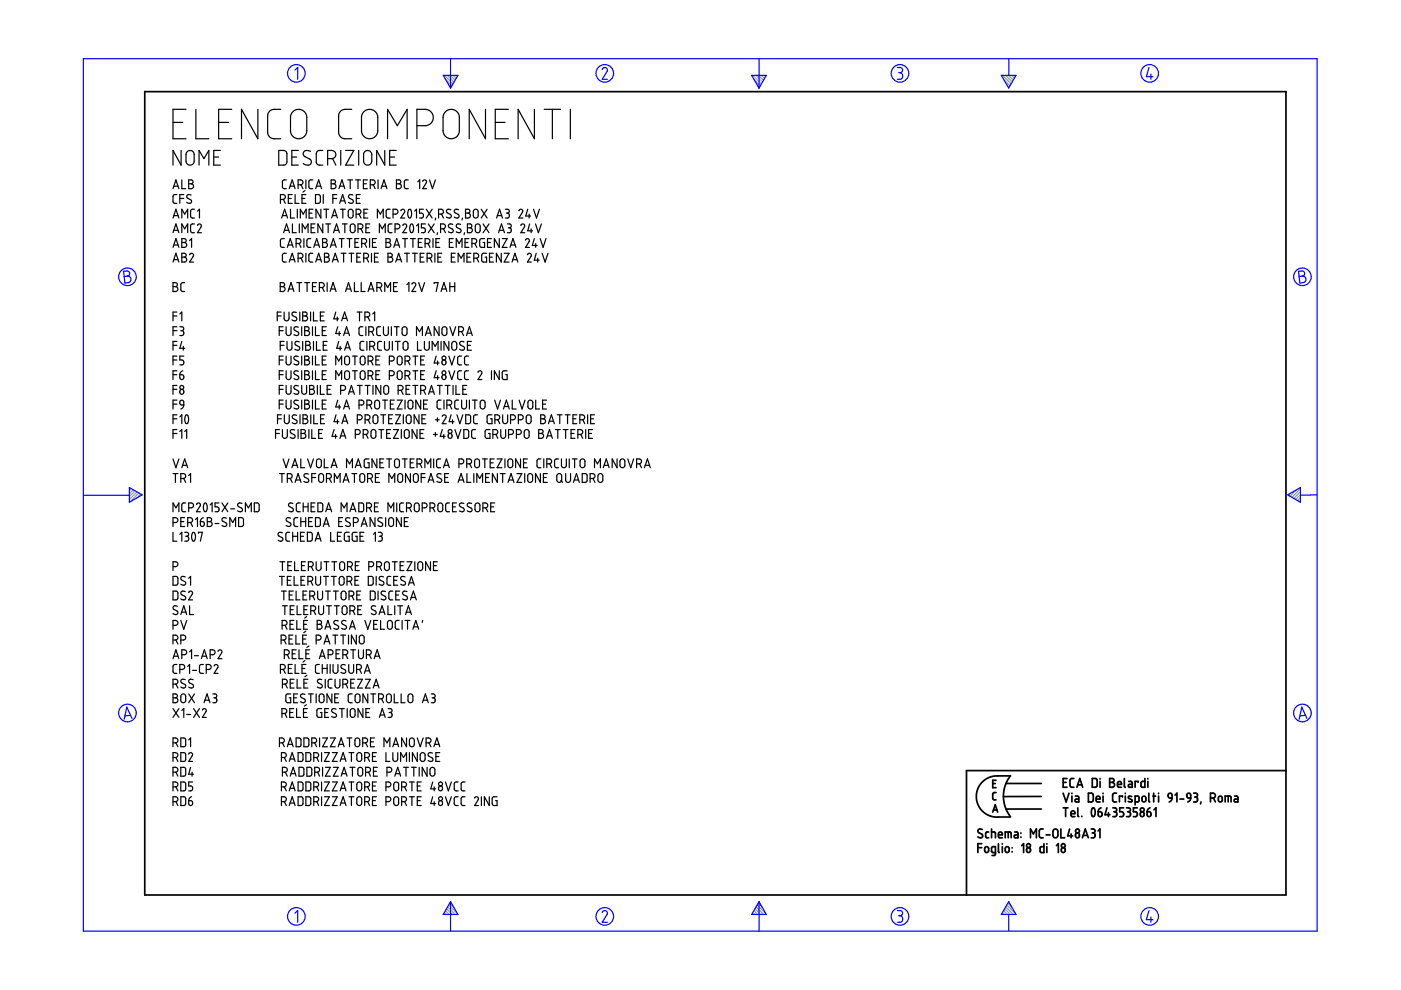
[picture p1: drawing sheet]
<svg xmlns="http://www.w3.org/2000/svg" width="297mm" height="210mm" viewBox="0 0 297 210" stroke-linecap="round" stroke-linejoin="round" font-family="sans-serif">
<g fill="none" stroke="#6c9" stroke-width=".25">
<path d="M94.2 16l1.8 1.8M94.5 16.8l1.3 1.4M94.8 16l1.5 1.4M95.3 18.3l.3 .3M95.5 16l1 1M96.1 16l.6 .6M96.7 16l.3 .2M159.6 16l1.8 1.8M159.9 16.8l1.3 1.4M160.3 16l1.4 1.4M160.7 18.3l.3 .3M160.9 16l1 1"/>
<path d="M161.5 16l.6 .6M162.1 16l.2 .2M212.6 16l1.8 1.8M212.8 16.8l1.3 1.4M213.2 16l1.4 1.4M213.7 18.3l.2 .3M213.8 16l1 1M214.4 16l.7 .6M215.1 16l.2 .2M27.5 103.4h-.1M27.9 103.6l-.5 .4M28.3 103.8l-.9 .9"/>
<path d="M28.7 104.1l-1.3 1.2M29 104.3l-1.6 1.6M29.4 104.5l-1.8 1.9M29.8 104.8l-.8 .8M273.4 104.7l-.3 .3M274.9 103.9l-1.4 1.3M275.7 103.6l-1.8 1.9M275.7 106.1l-.2 .3M275.7 105.5l-.6 .6M275.7 104.9l-1 1M275.7 104.2l-1.4 1.5M94 193.8v.1"/>
<path d="M94.2 193.5l.4 .4M94.4 193.1l.9 .8M94.7 192.7l1.2 1.2M94.9 192.3l1.6 1.6M95.1 191.9l1.9 1.9M95.4 191.5l.8 .8M159.4 193.8v.1M159.6 193.5l.4 .4M159.9 193.1l.8 .8M160.1 192.7l1.2 1.2M160.3 192.3l1.6 1.6M160.5 191.9l1.9 1.9"/>
<path d="M160.8 191.5l.8 .8M212.3 193.8v.1M212.6 193.5l.4 .4M212.8 193.1l.8 .8M213 192.7l1.2 1.2M213.2 192.3l1.6 1.6M213.5 191.9l1.8 1.9M213.7 191.5l.8 .8"/>
</g>
<g fill="none" stroke="#00f" stroke-width=".25">
<path d="M17.7 12.4h261.6v185h-261.6zM62.5 14.9l.6-.6v2.5M94 16h3.1l-1.6 2.7zM95.5 12.4v6.3M127.7 14.7l.5-.4 .5 .3v.5l-1 1.7h1.1M159.4 16h3.1l-1.6 2.7zM160.9 12.4v6.3M190.3 14.3h.7l.3 .3v.6l-.5 .2M190.5 15.4h.3M190.8 15.4l.5 .3v.7l-.3 .4h-.7M212.3 16h3.1l-1.5 2.7zM213.9 12.5v3.5"/>
<path d="M243.6 14.3l-.5 2h1.4M244 15.7v1.1M26.2 57.5l.9-.1 .3 .3 .1 .5-.5 .3 .5 .2 .3 .4-.1 .3-.3 .5-.9 .1zM27 58.5l-.7 .1M275.3 57.5l.9-.1 .3 .3 .1 .5-.5 .3 .5 .2 .3 .4-.1 .4-.2 .3-1 .2zM276.1 58.5l-.7 .1M17.8 105h9.6M27.4 103.4l2.7 1.5-2.7 1.6zM273 104.9l2.7-1.5v3.1zM279.3 104.9l-3.6 .1M27.7 151.7l-1.2 .1M28 152.3l-1.1-2.4-.6 2.6"/>
<path d="M276.8 151.7l-1.2 .1M277.1 152.3l-1.1-2.4-.6 2.6M62.5 193.6l.6-.5v2.4M95.5 191.2v6.2M95.5 191.2l1.6 2.7h-3.1zM127.7 193.5l.1-.3 .5-.1 .5 .4-.1 .4-1 1.6h1.1M160.9 191.2v6.2M160.9 191.2l1.6 2.7h-3.1zM190.3 193.1h.6l.4 .2v.5l-.5 .4M190.5 194.2h.3M190.8 194.2l.5 .3v.7l-.4 .3h-.6M213.9 191.2l1.5 2.7h-3.1z"/>
<path d="M213.9 193.9v3.5M243.6 193.1l-.5 1.9h1.4M244 194.4v1.1"/>
<circle cx="62.8" cy="15.6" r="1.87"/>
<circle cx="128.2" cy="15.6" r="1.87"/>
<circle cx="190.8" cy="15.6" r="1.87"/>
<circle cx="243.8" cy="15.6" r="1.87"/>
<circle cx="27" cy="58.7" r="1.87"/>
<circle cx="276.1" cy="58.7" r="1.87"/>
<circle cx="27" cy="151.2" r="1.87"/>
<circle cx="276.1" cy="151.2" r="1.87"/>
<circle cx="62.8" cy="194.3" r="1.87"/>
<circle cx="128.2" cy="194.3" r="1.87"/>
<circle cx="190.8" cy="194.3" r="1.87"/>
<circle cx="243.8" cy="194.3" r="1.87"/>
</g>
<g fill="none" stroke="#000" stroke-width=".36">
<path d="M30.7 19.4h241.9v170.4h-241.9zM207.3 179.7h.9M208.2 178.9h-.9v1.9M208.3 175.9l-.7-.1-.3 .5 1 .7v.4l-.2 .2-.8-.2M208.9 179.6l.4-.1 .3 .3v.7l-.3 .2h-.3l-.2-.2zM209.6 176.4h-.4l-.2 .3v.8l.2 .1h.4M210.2 176.4l.8 .1 .1 1.1M210.2 175.8v1.8M210.5 166.1h.5M210.5 172.2l.5-1.6 .5 1.6M210.6 171.7h.8M211.2 168h-.4l-.3 .3v1.1l.7 .2"/>
<path d="M211.2 165.4h-.7v1.6h.7M211.7 177h.8l-.1-.5-.4-.1-.2 .2-.1 .8 .2 .2h.6M211.7 178.9v1.7l.2 .2M212.5 178.9v.1M212.5 179.5v1.3M213.1 177.6v-1.2h1.1l.2 .2v1M213.3 179.6l.4-.1 .3 .3v.7l-.3 .2h-.3l-.3-.2zM213.3 166.1h7.5M213.3 171.5h7.5M213.8 176.4v1.2M214.2 164.5h-3.5l-.9 .3-.9 .5-.7 .6-.7 .9-.4 1-.1 1.1 .1 1.1 .4 .9 .7 1 .8 .6 .8 .5 .9 .2h3.5M214.2 164.5l-1 1.7-.5 2.2 .1 1.3 .3 1.3 1.1 2.1"/>
<path d="M214.6 179.7v.1M215.1 176.4h.5l.2 .3v.9h-.5a.31 .31 0 0 1-.3-.3 .31 .31 0 0 1 .3-.3h.5M216.5 176.6v.1M216.5 177.4v.1M216.6 179.3l.4-.4v1.9M217.7 179.9l.3-.2 .4 .2 .1 .5-.1 .2-.4 .2-.3-.2zM218.5 177.6v-1.8l.6 1 .6-1v1.8M220.8 168.9h-8.1M221.2 175.8h-.6l-.3 .3 .1 1.3 .2 .2h.6M221.3 178.9v1.9l-.6-.1-.2-.2v-.8l.2-.2h.6M221.8 177h.8M222 178.9v.1"/>
<path d="M222 179.5v1.3M223.4 176l.4-.2 .4 .2 .1 1.1-.3 .5h-.4l-.3-.3-.1-1zM224 179.3l.4-.4v1.9M224.9 175.8v1.8h.8M225.1 179.9l.2-.2 .5 .2v.7l-.4 .2-.3-.2zM225.4 165.9h.6M225.4 168.2l.6 1.8 .7-1.8M225.4 171.3h1M225.9 171.3v1.8M226.2 165.1h-.8v1.8h.8M226.8 175.8l-.4 1.4h1M227.1 172.5h.8l-.1-.5-.4-.1-.3 .2v.8l.2 .2h.6"/>
<path d="M227.1 176.8v.8M227.3 168.2v.1M227.3 168.8v1.2M227.7 165.1h-.6l-.2 .3v1.4l.3 .1h.5M228 168.8h.5l.2 .2v1h-.5a.31 .31 0 0 1-.3-.3 .31 .31 0 0 1 .3-.3h.5M228.1 176.8l.4-.2 .3 .2 .1 .5-.2 .2-.4 .1-.2-.1zM228.3 166.9l.6-1.8 .7 1.8M228.5 166.4h.9M228.5 171.3v1.7l.2 .1M229.4 173.1h.1M229.5 177.6l.6-1.8 .6 1.8M229.7 177.1h.8"/>
<path d="M230.8 168.2h.7l.3 .3v1.2l-.3 .3h-.7zM231.4 175.8h.6l.1 .2 .1 .3-.4 .3M231.6 176.6h.2M231.6 165.1h.7l.3 .2v1.3l-.2 .3h-.8zM231.6 171.4a.53 .53 0 0 1 .5 .2 .53 .53 0 0 1 .1 .5l-.1 .7a.34 .34 0 0 1-.4 .3 .34 .34 0 0 1-.3-.4v-.6zM231.8 176.6l.3 .2 .1 .5-.3 .3h-.5M232.4 169.4h.8v-.3l-.2-.3-.5 .1-.1 .9 .2 .2h.6M232.8 176.2l.4-.4v1.8M232.8 172.1h.6l.2 .2 .1 .5-.2 .3h-.3l-.3-.1zM233.2 165.1v.1M233.2 165.7v1.2M233.4 171.3l-.4 .3-.2 .5"/>
<path d="M233.9 168.2v.1M233.9 168.8v1.2M234.7 171.3l-.4 1.4h1M235 172.3v.8M235.3 165.1h.6l.3 .3-.1 .4-.3 .1 .4 .1 .1 .3-.1 .4-.3 .2h-.6zM235.3 165.9h.5M235.9 171.3h.7l.1 .2 .1 .3-.4 .3M236.2 172.1h.2M236.4 172.1l.3 .2 .1 .5-.3 .3h-.6M236.7 168.2h-.5l-.3 .3v1.3l.3 .2h.5M236.9 166.3h.9l-.2-.5-.3-.1-.3 .1-.1 .9 .2 .2h.7M238 169v-.2h-.7v1.2"/>
<path d="M238.2 171.3h-.8v.8h.6l.2 .4-.1 .6h-.7M238.4 165.1v1.7l.2 .1M238.6 168.2v.1M238.6 168.8v1.2M238.8 171.3h.5l.3 .2v.4l-.3 .2M239.1 172.1h.2M239.3 172.1l.4 .3-.1 .5-.2 .2h-.6M239.3 165.7h.5l.3 .2v1h-.6a.31 .31 0 0 1-.3-.3 .31 .31 0 0 1 .3-.3h.6M239.9 168.9l-.2-.1a.29 .29 0 0 0-.4 .1 .29 .29 0 0 0 .1 .4l.5 .2a.33 .33 0 0 1 0 .5 .33 .33 0 0 1-.5 0l-.2-.1M240.7 170l.7-.1 .1-.9-.2-.2h-.6v1.9M241.1 171.3h-.8v.8h.6l.2 .3-.1 .7h-.7M241.3 165.9v-.2h-.6v1.2"/>
<path d="M241.9 172.3l.2-.2 .4 .2 .1 .5-.1 .2-.4 .1-.2-.1zM242.2 169l.2-.2 .4 .1 .2 .8-.2 .2-.4 .1-.3-.2zM242.7 165.1v1.8h-.6l-.2-.2 .1-.9 .2-.1h.5M243.2 172.1l.7 .2v.7l-.4 .1-.2-.1zM243.4 165.1v.1M243.4 165.7v1.2M243.6 168.2v1.6l.2 .2M243.8 171.3l-.4 .3-.2 .5M244.4 168.8h.6M244.6 168.2v1.8M244.7 171.7l.4-.4v1.8M245.6 168.2v.1"/>
<path d="M245.6 168.8v1.2M247.7 168.4l.3-.2 .4 .1 .1 .9-.7-.1zM248.5 169.2l-.2 .5-.4 .3M249.1 168.6l.4-.4v1.8M250.2 169.4h.8M251.7 168.3l.3-.1 .3 .1 .2 .9h-.6l-.2-.2zM252.5 169.2l-.2 .5-.5 .3M253.1 168.2l.7 .1 .1 .4-.4 .3M253.3 169h.2M253.5 169l.4 .2v.5l-.2 .3h-.6M254.6 170l-.1 .5M256.6 169.2l.9-.1 .2-.3-.1-.4-.4-.2h-.6v1.8"/>
<path d="M257.3 169.2l.4 .8M258.4 169l.2-.2 .4 .1 .1 .8-.1 .2-.4 .1-.3-.2zM259.8 170v-1.2l1.1 .1 .1 1.1M260.4 168.8v1.2M261.7 168.8h.6l.2 .3v.9h-.6a.31 .31 0 0 1-.3-.3 .31 .31 0 0 1 .3-.3h.6M272.6 163.4h-67.7v26.4M211.1 180.8h-.6l-.3-.2 .1-1 .8-.1-.1 1.7-.2 .2h-.5M214.6 180.6v.1"/>
<circle cx="218.1" cy="179.3" r=".42"/>
<circle cx="225.4" cy="179.3" r=".42"/>
<circle cx="228.4" cy="176.2" r=".41"/>
<circle cx="242.2" cy="171.7" r=".42"/>
</g>
<g fill="none" stroke="#000" stroke-width=".25">
<path d="M36.7 26h2.1M36.9 39.5h.8M38.4 31.9v3.1l-1.7-3.1v3.1M38.5 38.1v1.9h.9M39.4 23.2h-2.7v6.2h2.7M39.7 32.2l.3-.2 .5-.1 .3 .2 .3 .4 .1 1.8-.5 .6-.7 .1-.5-.5-.1-1.7zM40 38.1h.6l.3 .3v.3l-.4 .3 .4 .1 .1 .4-.3 .5h-.7zM40 39h.5M41.5 23.2v6.2h2.8M42.2 35v-3.1l1 1.7 1.1-1.7v3.1M45.3 33.3h1.1M46.4 26h2"/>
<path d="M46.7 31.9h-1.4v3.1h1.4M49.1 23.2h-2.7v6.2h2.7M54.7 23.2v6.2l-3.5-6.2v6.2M59.1 31.9h1.2l.5 .4v2.1l-.4 .6h-1.3zM59.5 23.2l-1.9 .1-.6 .4-.3 .7v3.8l.2 .6 .9 .6h1.7M60.7 38.1l-.6 .1-.2 .2v1.4l.8 .2M61.5 39.5h.9M61.9 33.3h1M62 23.8l.8-.5 1-.1 .9 .6 .3 .7v3.5l-.4 .8-.7 .5-.7 .1-.7-.2-.4-.3-.4-.7-.1-3.5zM63.2 39.2h.6l.4-.3v-.3l-.1-.4-.9-.1v1.9M63.2 31.9h-1.3v3.1h1.3M63.8 39.2l.4 .8"/>
<path d="M64.9 38.1v1.9M65.8 32.1l-.5-.2-.6 .1-.3 .3-.1 .4 .3 .5 1.3 .7 .1 .5-.1 .4-.4 .2h-.4l-.8-.3M66.3 38.1l-.6 .1-.2 .2 .1 1.4 .7 .2M67.1 39.5h.9M68.4 31.9l-.9 .1-.4 .5v2.1l.4 .4h.9M69.5 33.6h1l.4-.2 .3-.5-.2-.7-.5-.3h-1v3.1M70.2 38.1h.6l.3 .3v.3l-.4 .3 .4 .1 .1 .4-.3 .5h-.7zM70.2 39h.5M70.5 33.6l.7 1.4M72 39.5h.9M72.2 31.9v3.1M73.3 31.9h1.7l-1.7 3.1h1.7"/>
<path d="M73.7 38.1h1.1M74.3 38.1v1.9M74.6 23.2l-2 .1-.5 .4-.3 .7v3.8l.2 .5 .3 .4 .5 .3h1.8M75.4 38.1h1M75.9 38.1v1.9M76.1 31.9v3.1M77 23.8l.8-.5 .8-.1 .8 .3 .6 .8 .1 3.8-.4 .7-.8 .5-.6 .1-.6-.1-.7-.5-.3-.5-.1-3.6zM77 39h.7M77.3 32.2l.7-.3 .4 .1 .4 .4v1.9l-.5 .6h-.7l-.5-.5v-1.8zM77.9 38.1h-.9v1.9h.9M78.5 39.2h.6l.4-.3v-.3l-.2-.4-.8-.1v1.9M79.1 39.2l.4 .8"/>
<path d="M80.2 38.1v1.9M81 39.5h.9M81.6 31.9v3.1l-1.7-3.1v3.1M82.2 29.4v-6.2l2 3.4 2.1-3.4v6.2M82.6 33.3h1.1M84 31.9h-1.4v3.1h1.4M84.1 38.1h.6l.3 .3v.3l-.4 .3 .3 .1 .2 .3-.1 .3-.2 .3h-.7zM84.1 39h.5M86.6 38.1l-.6 .1-.3 .2 .1 1.4 .8 .2M88.4 26.6h2l1.1-.6 .3-.5 .1-.7-.2-.7-.5-.5-.8-.4h-2v6.2M88.6 38.5l.4-.4v1.9M89.6 38.4l.3-.3 .5 .2v.4l-.8 1.3h.8"/>
<path d="M91.1 38.1l.6 1.9 .6-1.9M94.4 23.8l.8-.6h.9l.8 .5 .4 .7 .1 3.6-.4 .8-.7 .5-.7 .1-.6-.1-.7-.5-.3-.5-.1-3.6zM102.9 23.2v6.2l-3.4-6.2v6.2M105 26h2.1M107.8 23.2h-2.8v6.2h2.8M113.3 23.2v6.2l-3.4-6.2v6.2M115.4 23.2h3.5M117.1 23.2v6.2M120.9 23.2v6.2M36.7 59.9h.6l.3 .3-.1 .4-.3 .2 .3 .1 .2 .2v.4l-.3 .3h-.7zM36.7 40l.6-1.9 .6 1.9M36.7 46.2l.6-1.8 .6 1.8"/>
<path d="M36.7 49.3l.6-1.8 .6 1.8M36.7 52.5l.6-1.9 .6 1.9M36.7 55.6l.6-1.9 .6 1.9M36.9 45.7h.8M36.9 48.8h.8M36.9 51.9h.8M36.9 55.1h.8M37.5 41.3h-.6l-.2 .3v1.3l.8 .2M38.1 42.1h.9M38.5 50.6h.6l.4 .3-.1 .4-.3 .1 .3 .2 .2 .4-.4 .5h-.7zM38.5 53.7h.7l.3 .3-.1 .4-.3 .1 .3 .2 .2 .3-.3 .5-.8 .1zM38.5 46.2v-1.8l.7 1 .6-1v1.8"/>
<path d="M38.5 49.3v-1.8l.7 1 .6-1v1.8M38.5 51.4h.6M38.5 54.5h.6M39 41.3h-.9v1.8M39.2 59.9h-.6l-.3 .4 .1 1.3 .2 .2h.6M40.2 54l.5-.3 .3 .4-.8 1.5h.8M40.2 51l.4-.4v1.9M40.5 41.4l-.7-.1-.2 .4 .2 .3 .7 .4 .1 .5-.5 .2-.5-.2M41.2 44.4h-.5l-.3 .3 .1 1.4 .2 .1h.5M41.2 47.5h-.6l-.2 .3v1.3l.3 .2h.5M41.9 47.8l.3-.3 .5 .2v.4l-.8 1.2h.8M41.9 44.8l.4-.4v1.8"/>
<path d="M59.4 59.9h.6l.3 .3v.3l-.4 .3 .4 .1 .1 .2v.4l-.3 .3h-.7zM59.5 42.3l.8-.1 .2-.3-.1-.4-.3-.2h-.6v1.8M59.7 46.2l.6-1.8 .7 1.8M59.9 45.7h.9M60.1 42.3l.4 .8M60.1 49.3l.6-1.8 .7 1.8M60.3 50.6h-.5l-.3 .3v1.3l.3 .3h.5M60.3 48.8h.9M60.7 53.7h-.5l-.3 .3v1.3l.2 .2 .6 .1M60.9 52.5l.6-1.9 .7 1.9M61.1 51.9h.9M61.1 42.1h.6"/>
<path d="M61.3 40l.7-1.9 .6 1.9M61.3 55.6l.7-1.9 .6 1.9M61.5 55.1h.9M61.6 44.4v1.8h.8M62 41.3h-.9v1.8h.9M62 47.5v1.8h.8M62.6 41.3v1.8h.8M62.8 51.6h.6l.3-.2 .1-.4-.1-.3-.9-.1v1.9M62.9 59.9h1.1M63 44.4v1.8M63.2 54.7l.9-.1 .1-.3-.1-.4-.3-.2h-.6v1.9M63.4 51.6l.4 .9"/>
<path d="M63.5 47.5v1.8M63.5 59.9v1.9M63.7 46.2v-1.8l.6 1 .6-1v1.8M63.8 54.7l.4 .9M64 42.1h.6M64.1 49.3v-1.8l.6 1 .6-1v1.8M64.4 50.6v1.9M64.6 59.9h1M64.6 40.4l-.4 .3M64.9 53.7v1.9M64.9 41.3h-.9v1.8h.9M65.1 59.9v1.9"/>
<path d="M65.5 45.2h.6M65.9 50.6h-.5l-.3 .3v1.4l.3 .2h.5M66 48.3h.6M66.3 53.7h-.5l-.3 .3v1.3l.3 .3h.5M66.4 44.4h-.9v1.8h.9M66.5 52.5l.6-1.9 .7 1.9M66.7 51.9h.9M66.8 47.5h-.8v1.8h.8M66.9 41.3h.7l.3 .2v1.3l-.2 .3h-.8zM66.9 40l.7-1.9 .6 1.9M66.9 55.6l.7-1.9 .6 1.9M67.1 55.1h.9"/>
<path d="M67.1 59.9h-.8v1.9h.8M68 44.4v1.8l-1-1.8v1.8M68.4 50.6h.6l.3 .3-.1 .4-.3 .1 .4 .2 .1 .4-.4 .5h-.6zM68.4 51.4h.5M68.4 47.5v1.8l-1-1.8v1.8M68.5 41.3v1.8M68.6 44.4h1.1M68.8 53.7h.6l.3 .3v.4l-.4 .1 .5 .4v.3l-.2 .3-.8 .1zM68.8 54.5h.5M69.1 47.5h1M69.2 44.4v1.8M69.4 59.9v1.9"/>
<path d="M69.6 47.5v1.8M70 52.5l.7-1.9 .6 1.9M70.2 51.9h.9M70.3 46.2l.6-1.8 .6 1.8M70.5 55.6l.6-1.9 .6 1.9M70.5 45.7h.9M70.6 42.1h.8M70.6 55.1h.9M70.7 49.3l.7-1.8 .6 1.8M70.9 48.8h.9M71.4 41.3h-.8v1.8M71.9 40l.6-1.9 .6 1.9"/>
<path d="M71.9 50.6h1.1M72 43.1l.6-1.8 .7 1.8M72.2 44.4h1M72.2 42.6h.9M72.3 53.7h1.1M72.4 50.6v1.9M72.6 47.5h1M72.7 44.4v1.8M72.9 53.7v1.9M73.1 47.5v1.8M73.6 50.6h1M74 44.5l.5-.1 .4 .3v1.1l-.4 .4-.4-.1-.2-.3-.1-1z"/>
<path d="M74 53.7h1M74.1 50.6v1.9M74.3 47.7l.6-.2 .4 .3v1.1l-.3 .4h-.4l-.3-.3zM74.5 53.7v1.9M74.8 41.4l-.7-.1-.2 .5 .2 .2 .7 .4 .1 .5-.5 .2-.5-.2M75.1 59.9v1.9h.9M75.2 51.4h.7M75.5 45.4l.9-.1 .1-.4-.1-.4-.3-.1h-.6v1.8M75.5 42.1h.7M75.6 54.5h.7M75.9 48.5l.9-.1 .1-.3v-.4l-.4-.2h-.6v1.8M76.1 50.6h-.9v1.9h.9"/>
<path d="M76.1 45.4l.4 .8M76.4 41.3h-.9v1.8h.9M76.5 53.7h-.9v1.9h.9M76.5 48.5l.4 .8M76.6 59.9v1.9h.8M76.7 51.6l.8-.1 .2-.3-.1-.5-.9-.1v1.9M77.1 54.7l.9-.1 .1-.3-.1-.4-.3-.2h-.6v1.9M77.2 45.2h.6M77.3 51.6l.4 .9M77.6 48.3h.6M77.7 54.7l.4 .9M78 44.4h-.8v1.8h.8"/>
<path d="M78.4 50.6v1.9M78.4 47.5h-.8v1.8h.8M78.8 53.7v1.9M79 51.4h.6M79.4 54.5h.6M79.8 50.6h-.8v1.9h.8M80 46.2v-1.8l.6 1 .7-1v1.8M80.2 53.7h-.8v1.9h.8M80.4 49.3v-1.8l.6 1 .7-1v1.8M80.8 40l.6-1.9 .6 1.9M81.8 50.6h.6l.3 .3v.4l-.4 .1 .4 .2 .2 .4-.4 .5h-.7zM81.8 51.4h.5"/>
<path d="M82.3 53.7h.6l.2 .2v.5l-.3 .1 .3 .2 .2 .3-.3 .5-.7 .1zM82.3 54.5h.5M82.7 44.4h-.6l-.2 .4 .1 1.3 .2 .1h.5M83.1 47.5h-.6l-.2 .3v1.3l.3 .2h.5M83.3 45.4h.6l.4-.2 .1-.4-.2-.4h-.9v1.8M83.5 52.5l.6-1.9 .6 1.9M83.7 51.9h.9M83.8 48.5l.8-.1 .2-.4-.1-.4-.3-.1h-.6v1.8M83.9 55.6l.6-1.9 .7 1.9M84.1 55.1h.9M84.3 59.9h-.9v1.9h.9M85 44.7l.2-.3h.3l.3 .3-.8 1.5h.8"/>
<path d="M85.4 50.6h1M85.4 47.8l.4-.3 .4 .2v.4l-.8 1.2h.8M85.8 53.7h1M85.9 50.6v1.9M86.3 53.7v1.9M86.7 44.4a.55 .55 0 0 1 .6 .8l-.2 .8a.34 .34 0 0 1-.4 .2 .34 .34 0 0 1-.2-.5l-.1-.6zM87 50.6h1.1M87.1 47.6a.55 .55 0 0 1 .6 .7l-.1 .7a.35 .35 0 0 1-.5 .3 .35 .35 0 0 1-.2-.5v-.6zM87.4 53.7h1.1M87.5 50.6v1.9M87.9 44.8l.4-.4v1.8M87.9 53.7v1.9"/>
<path d="M88.3 47.9l.4-.4v1.8M88.7 51.4h.6M88.8 59.9l.6 1.9 .6-1.9M89.1 54.5h.6M89.5 50.6h-.8v1.9h.8M89.8 44.4h-.9v.8h.6l.3 .3-.2 .7h-.7M89.9 53.7h-.8v1.9h.8M90.1 51.6l.9-.1 .2-.3-.1-.4-.4-.2h-.6v1.9M90.2 47.5h-.9v.8h.6l.3 .4-.2 .6h-.7M90.4 44.4l1.2 1.8M90.6 54.7l.8-.1 .2-.3-.2-.5-.8-.1v1.9M90.7 51.6l.5 .9"/>
<path d="M90.8 47.5l1.3 1.8M91.2 54.7l.4 .9M91.6 44.4l-1.2 1.8M91.8 50.6v1.9M92.1 47.5l-1.3 1.8M92.2 53.7v1.9M92.4 46.2l-.1 .5M92.4 51.4h.6M92.8 49.3l-.1 .5M92.8 54.5h.7M93 45.4h.6l.3-.2 .1-.4-.2-.4h-.8v1.8M93.2 50.6h-.8v1.9h.8"/>
<path d="M93.4 48.5l.9-.1 .1-.4-.1-.4-.3-.1h-.6v1.8M93.6 45.4l.4 .8M93.7 53.7h-.9v1.9h.9M94 48.5l.4 .8M95.3 51.4h.6M95.4 59.9v1.9M95.6 44.5l-.7-.1-.2 .5 .8 .6 .1 .5-.5 .2-.4-.2M95.7 54.5h.6M96 47.6l-.7-.1-.2 .5 .1 .2 .8 .5v.5l-.5 .1-.4-.2M96.1 50.6h-.8v1.9h.8M96.4 59.9v1.9M96.5 53.7h-.8v1.9h.8"/>
<path d="M96.7 52.5v-1.9l.6 1 .7-1v1.9M97.1 55.6v-1.9l.7 1 .6-1v1.9M97.2 44.5l-.6-.1-.3 .5 .2 .2 .8 .5v.4l-.5 .2-.5-.2M97.7 47.6l-.8-.1-.2 .5 1 .7v.5l-.5 .1-.5-.2M98.1 46.2l-.1 .5M98.5 49.3l-.1 .5M98.6 51.4h.6M98.7 44.4h.7l.2 .2-.1 .5-.3 .1 .3 .1 .2 .3v.4l-.3 .2h-.7zM98.7 45.2h.5M99 54.5h.6M99.1 47.5h.6l.3 .3v.3l-.4 .2 .5 .2v.5l-.3 .3h-.7zM99.1 48.3h.5"/>
<path d="M99.4 50.6h-.8v1.9h.8M99.8 53.7h-.8v1.9h.8M100.1 51.6l.8-.1 .2-.4-.1-.3-.4-.2h-.5v1.9M100.5 54.7l.9-.1 .1-.5-.2-.3-.8-.1v1.9M100.5 44.5l.5-.1 .4 .3v1.1l-.4 .4-.5-.1-.1-.3v-1zM100.7 51.6l.4 .9M100.9 47.7l.5-.2 .4 .3v1.2l-.4 .3h-.4l-.2-.3zM101.1 54.7l.4 .9M102 44.4l1.3 1.8M102.4 47.5l1.3 1.8M102.7 50.6h-.7l-.3 .3v1.2l.3 .4h.7v-1.1h-.3M103.2 53.7h-.8l-.3 .3v1.2l.2 .3 .9 .1v-1.1h-.4"/>
<path d="M103.3 44.4l-1.3 1.8M103.4 51.4h.6M103.7 47.5l-1.3 1.8M103.8 54.5h.6M104.2 50.6h-.8v1.9h.8M104.6 53.7h-.8v1.9h.8M105.3 46.2l.6-1.8 .6 1.8M105.5 45.7h.9M105.7 49.3l.6-1.8 .7 1.8M105.9 50.6v1.9l-1.1-1.9v1.9M105.9 48.8h.9M106.3 53.7v1.9l-1.1-1.9v1.9"/>
<path d="M106.5 50.6h1l-1 1.9h1M106.9 53.7h1l-1 1.9h1M107.1 44.4h.6l.2 .2v.4l-.3 .2M107.4 45.2h.2M107.6 45.2l.3 .2 .1 .6-.3 .2h-.6M107.6 47.5h.5l.3 .3-.1 .4-.3 .1M107.8 48.3h.2M108 48.3l.4 .2v.5l-.3 .3h-.5M108.1 52.5l.7-1.9 .6 1.9M108.3 51.9h.9M108.6 55.6l.6-1.9 .6 1.9M108.7 55.1h.9"/>
<path d="M110 44.7l.1-.2 .4-.1 .3 .4-.8 1.4h.8M110.4 47.8l.4-.3 .4 .2v.4l-.8 1.2h.9M111.4 50.9a.4 .4 0 0 1 .3-.3 .4 .4 0 0 1 .5 .2v.3l-.8 1.4h.8M111.8 54l.4-.3 .4 .2v.4l-.8 1.3h.8M111.9 44.4l-.4 1.4h1M112.2 45.4v.8M112.3 47.5l-.4 1.4h1M112.6 48.5v.8M113.1 44.4l.6 1.8 .7-1.8M113.3 50.6l-.4 1.4h1M113.5 47.5l.7 1.8 .6-1.8M113.6 51.6v.9"/>
<path d="M113.7 53.7l-.4 1.5h1M114 54.7v.9M114.5 50.6l.6 1.9 .7-1.9M114.9 53.7l.7 1.9 .6-1.9M36.7 60.8h.5M36.7 67h.8M36.7 70.1h.8M36.7 73.2h.8M36.7 76.3h.8M36.7 79.4h.8M37.5 66.2h-.8v1.8M37.5 69.3h-.8v1.8"/>
<path d="M37.5 72.4h-.8v1.9M37.5 75.5h-.8v1.9M37.5 78.6h-.8v1.9M38.1 69.3h.5l.3 .2v.4l-.4 .2M38.1 79.4l.8 .2 .1 .5-.2 .3-.4 .1-.2-.2zM38.1 66.6l.4-.4v1.8M38.3 70.1h.2M38.5 70.1l.4 .3v.5l-.3 .2h-.5M38.5 72.4l-.4 1.5h1.1M38.8 78.6l-.6 .4-.1 .4M38.9 73.4v.9M39 75.5h-.9v.8h.6l.3 .5-.2 .5-.7 .1"/>
<path d="M58.8 67h.8M59.2 70.1h.8M59.2 76.3h.8M59.2 79.4h.8M59.4 60.8h.5M59.4 73.2h.8M59.6 66.2h-.8v1.8M60 69.3h-.8v1.8M60 75.5h-.8v1.9M60 78.6h-.8v1.9M60.2 66.2v1.4l.5 .4 .4-.1 .2-.3v-1.4M60.2 72.4h-.8v1.9"/>
<path d="M60.7 69.3v1.4l.4 .4 .5-.1 .1-.2v-1.5M60.7 75.5v1.5l.4 .4 .3-.1 .3-.3v-1.5M60.7 78.6v1.5l.3 .4 .4-.1 .3-.3v-1.5M60.9 72.4v1.4l.1 .3 .3 .2 .4-.1 .2-.3v-1.5M61.1 61.8l.6-1.9 .6 1.9M61.2 61.3h.9M62.8 66.3l-.7-.1-.2 .4 .2 .3 .7 .5 .1 .4-.5 .2-.5-.2M63.2 69.4l-.6-.1-.3 .5 .2 .3 .8 .4v.5l-.5 .1-.5-.2M63.2 75.6l-.5-.1-.3 .1-.1 .4 .2 .2 .8 .5v.5l-.5 .2-.5-.2M63.2 78.7l-.6-.1-.3 .5 .2 .3 .8 .4v.5l-.5 .2-.5-.2M63.5 72.5l-.8-.1-.2 .5 1 .7v.5l-.5 .2-.5-.3M63.6 66.2v1.8"/>
<path d="M64 69.3v1.8M64 75.5v1.9M64 78.6v1.9M64.2 66.2h.6l.3 .3-.1 .4-.3 .1 .3 .1 .2 .3v.3l-.3 .3h-.7zM64.2 67h.5M64.2 72.4v1.9M64.6 69.3h.7l.2 .2-.1 .5-.3 .1 .4 .2 .1 .2v.4l-.3 .2h-.7zM64.6 75.5h.7l.2 .3-.1 .4-.3 .1 .4 .2 .1 .4-.4 .5h-.6zM64.6 78.6h.6l.3 .3-.1 .4-.3 .1 .4 .2 .1 .3-.2 .5-.8 .1zM64.6 70.1h.5M64.6 76.3h.5M64.6 79.4h.5"/>
<path d="M64.8 72.4h.7l.2 .3v.3l-.4 .2 .5 .4v.4l-.3 .2-.7 .1zM64.8 73.2h.5M65.8 66.2v1.8M66.3 60.8h.6M66.3 69.3v1.8M66.3 75.5v1.9M66.3 78.6v1.9M66.5 66.2v1.8h.8M66.5 72.4v1.9M66.9 69.3v1.8h.8M66.9 75.5v1.9h.8M66.9 78.6v1.9h.8"/>
<path d="M67.1 72.4v1.9h.8M67.7 61h.6l.3-.2 .1-.4-.1-.3-.9-.2v1.9M67.9 67h.6M68.3 61l.4 .8M68.3 70.1h.7M68.3 76.3h.7M68.3 79.4h.7M68.5 73.2h.7M68.7 66.2h-.8v1.8h.8M69.2 69.3h-.9v1.8h.9M69.2 75.5h-.9v1.9h.9M69.2 78.6h-.9v1.9h.9"/>
<path d="M69.4 72.4h-.9v1.9h.9M70 61.8l.6-1.9 .6 1.9M70.2 61.3h.9M71.2 77.4v-1.9l.6 1 .6-1v1.9M71.2 66.2l-.4 1.4h1M71.5 67.2v.8M71.6 69.3l-.4 1.4h1M71.8 72.4l-.4 1.5h1M71.9 70.3v.8M72.1 73.4v.9M72.4 68l.7-1.8 .6 1.8M72.6 67.5h.9"/>
<path d="M72.9 71.1l.6-1.8 .6 1.8M73 70.6h.9M73.1 74.3l.6-1.9 .6 1.9M73.2 75.7l.5-.2 .4 .3v1.2l-.3 .3h-.4l-.3-.2zM73.2 78.8l.4-.2 .5 .3v1.2l-.3 .4-.5-.1-.2-.3v-1.1zM73.2 73.7h.9M73.3 61.8l.6-1.9 .6 1.9M73.4 61.3h.9M74.7 75.5h1.1M74.7 78.6h1.1M75.2 75.5v1.9M75.2 78.6v1.9"/>
<path d="M75.7 66.2h1.1M76.2 66.2v1.8M76.5 75.6l.6-.1 .3 .4v1.1l-.4 .4-.4-.1-.2-.3v-1zM76.5 78.8l.4-.2 .5 .3v1.2l-.3 .4h-.3l-.4-.3v-1.1zM76.9 69.3h-.5l-.3 .3 .1 1.4 .7 .1M77.2 72.4h-.7l-.2 .3 .1 1.3 .2 .3h.6M77.4 67.2h.5l.4-.2 .1-.4-.2-.3-.8-.1v1.8M77.6 69.3v1.8M77.8 72.4v1.9M78 67.2l.4 .8M78 76.5h.6l.4-.2 .1-.4-.2-.3-.9-.1v1.9M78 79.7l.9-.2 .2-.3-.2-.4-.9-.2v1.9"/>
<path d="M78 61.8l.7-1.9 .6 1.9M78.2 70.3l.8-.1 .2-.3v-.4l-.4-.2h-.6v1.8M78.2 61.3h.9M78.4 73.4h.6l.3-.2 .1-.4-.2-.3-.8-.1v1.9M78.7 76.5l.4 .9M78.7 79.7l.4 .8M78.8 70.3l.4 .8M79 66.6l.4-.4v1.8M79 73.4l.4 .9M79.7 76.3h.6M79.7 79.4h.6M79.9 61l.9-.2 .1-.5-.1-.2-.9-.2v1.9"/>
<path d="M80.5 61l.4 .8M80.5 75.5h-.8v1.9h.8M80.5 78.6h-.8v1.9h.8M80.7 69.3h-.6l-.2 .3v1.4l.8 .1M80.9 72.4h-.5l-.3 .3v1.4l.3 .2h.5M81.3 69.3v1.4l.4 .4h.4l.2-.4v-1.4M81.5 72.4v1.5l.4 .4 .4-.1 .2-.3v-1.5M81.6 61.8v-1.9l.6 1.1 .6-1.1v1.9M82.5 76.5l.9-.1 .2-.3-.1-.4-.4-.2h-.6v1.9M82.5 79.7l.9-.2 .2-.3-.1-.4-.4-.2h-.6v1.9M83 69.3v1.8M83.2 72.4v1.9"/>
<path d="M83.4 60.8h.7M83.6 69.3h1M83.8 72.4h1M84.1 69.3v1.8M84.3 75.7l.5-.2 .4 .3 .1 1.1-.4 .5-.4-.1-.3-.3zM84.3 78.8l.5-.2 .4 .3 .1 1.1-.4 .5-.4-.1-.3-.3zM84.3 72.4v1.9M85.3 69.5l.6-.2 .4 .3v1.1l-.4 .4h-.4l-.2-.4zM85.6 72.6l.5-.2 .4 .3v1.2l-.3 .3h-.4l-.3-.2zM85.9 76.5h.6l.3-.2 .1-.4-.2-.3-.8-.1v1.9M85.9 79.7l.8-.2 .2-.3-.1-.4-.9-.2v1.9M86.3 60.3l.4-.4v1.9"/>
<path d="M86.5 76.5l.4 .9M86.5 79.7l.4 .8M87.3 60.2l.4-.3 .4 .2 .1 .3-.9 1.4h.9M87.5 75.5h1.1M87.5 78.6h1.1M88.1 75.5v1.9M88.1 78.6v1.9M88.3 71.1v-1.8l.6 1 .7-1v1.8M88.5 72.4v1.9h.8M89.2 76.3h.6M89.2 79.4h.6M90 72.4v1.4l.4 .5 .4-.1 .2-.3v-1.5"/>
<path d="M90 75.5h-.8v1.9h.8M90 78.6h-.8v1.9h.8M90.2 71.1l.6-1.8 .6 1.8M90.4 70.6h.8M91.6 74.3v-1.9l.7 1 .6-1v1.9M92.1 60.1v-.2h.8l-.4 1.9M92.5 75.5l-.4 1.5h1M92.5 78.6l-.4 1.5h1M92.8 76.5v.9M92.8 79.7v.8M93.1 69.3v1.8l-1-1.8v1.8M93.5 61.8l.6-1.9 .6 1.9"/>
<path d="M93.5 72.4v1.9M93.7 61.3h.9M93.9 69.4l.5-.1 .3 .4v1l-.3 .4h-.3l-.4-.3v-1zM95.2 72.4v1.9l-1.1-1.9v1.9M95.2 75.5l.6 1.9 .6-1.9M95.2 78.6l.6 1.9 .6-1.9M95.4 60.8h1M95.4 69.3l.6 1.8 .6-1.8M95.9 72.5l.6-.1 .3 .4v1.1l-.4 .4-.4-.1-.2-.3v-1zM97.2 70.3l.9-.1 .2-.3-.1-.4-.3-.2h-.7v1.8M97.9 70.3l.4 .8M97.9 75.5h-.5l-.4 .4 .1 1.3 .8 .2"/>
<path d="M97.9 78.6h-.6l-.3 .4 .1 1.2 .2 .3h.6M98.4 72.5l-.7-.1-.2 .5 .1 .2 .8 .5v.5l-.5 .2-.4-.3M98.9 71.1l.6-1.8 .6 1.8M99.1 70.6h.9M99.1 73.2h.6M99.3 75.5h-.5l-.3 .4v1.3l.3 .2h.5M99.3 78.6h-.5l-.3 .4v1.3l.3 .2h.5M99.9 72.4h-.8v1.9h.8M101.3 78.9l.4-.3 .4 .2 .1 .3-.9 1.4h.9M104.2 78.6v1.9M105.9 78.6v1.9l-1.1-1.9v1.9M107.5 78.6h-.7l-.3 .2v1.4l.3 .3h.7v-1.1h-.3"/>
<path d="M36.7 82.5h.8M36.7 85.7h.8M36.7 88.8h.8M36.7 91.9h.8M36.7 97.3l.6 1.9 .6-1.9M37.5 81.7h-.8v1.9M37.5 84.8h-.8v1.9M37.5 87.9h-.8v1.9M37.5 91.1h-.8v1.8M38.1 88.4l.4-.5v1.9M38.1 91.5l.4-.4v1.8M38.2 85l.3-.2 .4 .2 .1 .9-.8-.2z"/>
<path d="M38.5 99.2l.7-1.9 .6 1.9M38.7 98.7h.9M39 85.9l-.2 .5-.5 .3M39.2 91.5l.4-.4v1.8M39.4 88.1a.56 .56 0 0 1 .6 .7l-.1 .7a.35 .35 0 0 1-.5 .3 .35 .35 0 0 1-.2-.5v-.7zM58.4 91.9h.8M58.8 88.8h.9M59.2 82.5h.8M59.2 85.7h.8M59.2 91.1h-.8v1.8M59.7 87.9h-.9v1.9M59.9 91.1v1.4l.4 .4 .5-.1 .1-.2v-1.5"/>
<path d="M60 81.7h-.8v1.9M60 84.8h-.8v1.9M60 97.3l.7 1.9 .6-1.9M60.3 87.9v1.4l.1 .3 .3 .2 .6-.3v-1.6M60.7 81.7v1.5l.1 .3 .4 .1 .5-.4v-1.5M60.7 84.8v1.5l.4 .4 .4-.1 .2-.3v-1.5M61.9 99.2l.6-1.9 .6 1.9M62.1 98.7h.9M62.5 91.2l-.7-.1-.3 .4 .2 .3 .8 .5v.5l-.5 .1-.5-.2M62.9 88.1l-.6-.1-.3 .2v.3l.9 .7v.4l-.3 .2-.6-.2M63.2 91.1v1.8M63.2 81.8l-.6-.1-.3 .5 .2 .3 .8 .5v.3l-.4 .3-.6-.2"/>
<path d="M63.2 84.9h-.6l-.3 .4 .2 .3 .8 .5v.4l-.3 .2-.7-.2M63.6 87.9v1.9M63.8 97.3v1.9h.8M63.8 91.1h.7l.2 .3-.1 .4-.3 .1 .3 .1 .3 .4-.2 .4-.2 .1h-.7zM63.8 91.9h.5M64 81.7v1.6l.5 .3 .5-.3v-1.6M64 84.8v1.9M64.2 87.9l.7 .1 .3 .2-.1 .4-.4 .2 .4 .1 .2 .3-.1 .3-.2 .3h-.8zM64.2 88.8h.5M64.6 84.8l.6 .1 .3 .2-.1 .4-.3 .2 .3 .1 .2 .3v.4l-.3 .2h-.7zM64.6 85.7h.5M65.2 97.3l.6 1.9 .7-1.9"/>
<path d="M65.5 91.1v1.8M65.6 81.7h.7l.2 .3v.4l-.4 .1 .4 .2 .2 .3-.1 .4-.2 .2h-.8zM65.6 82.5h.5M65.9 87.9v1.9M66.1 91.1v1.8h.8M66.3 84.8v1.9M66.5 87.9v1.9h.9M66.9 84.8v1.9h.8M67.2 97.5l.5-.2 .4 .4v1.1l-.4 .4-.4-.1-.2-.3zM67.3 81.7v1.9M67.6 91.9h.6M67.9 81.7v1.9h.8"/>
<path d="M68 88.8h.6M68.3 85.7h.7M68.4 91.1h-.8v1.8h.8M68.7 97.3v1.9h.9M68.8 87.9h-.8v1.9h.8M69.2 84.8h-.9v1.9h.9M69.4 82.5h.6M70.2 81.7h-.8v1.9h.8M70.2 99.2l.6-1.9 .7 1.9M70.4 98.7h.9M70.8 91.1l-.4 1.4h1.1M71.1 92.1v.8"/>
<path d="M71.2 80.5v-1.9l.6 1.1 .6-1.1v1.9M71.2 87.9l-.4 1.5h1.1M71.5 89v.8M71.6 84.8l-.4 1.5h1M71.9 85.9v.8M72.1 92.9l.6-1.8 .6 1.8M72.2 82.8l.9-.2 .2-.3-.1-.4-.4-.2h-.6v1.9M72.2 92.4h1M72.5 89.8l.6-1.9 .6 1.9M72.7 89.3h.9M72.9 86.7l.6-1.9 .6 1.9M73 86.2h.9"/>
<path d="M73.5 99.2v-1.9l.6 1 .6-1v1.9M73.9 83.6l.6-1.9 .6 1.9M74.1 83.1h.9M75.3 92.1l.9-.2 .2-.4-.2-.3-.9-.1v1.8M75.3 99.2l.7-1.9 .6 1.9M75.5 98.7h.9M75.8 89h.6l.3-.2 .1-.4-.2-.3-.8-.2v1.9M75.8 81.7h1M76.1 85.9l.9-.2 .2-.5-.2-.2-.9-.2v1.9M76.3 81.7v1.9M77 92.1h.6l.4-.2v-.4l-.1-.3-.9-.1v1.8M77.4 89l.9-.2 .2-.3-.2-.4-.2-.1-.7-.1v1.9"/>
<path d="M77.4 81.7h1.1M77.6 92.1l.4 .8M77.8 85.9l.9-.2 .1-.3-.1-.4-.3-.1-.6-.1v1.9M77.9 81.7v1.9M78 89l.5 .8M78.3 97.3h-.8l-.3 .3v1.2l.3 .4h.8v-1.1h-.4M78.4 85.9l.4 .8M78.8 91.2l.5-.1 .4 .4v1l-.4 .4h-.3l-.3-.3v-1zM79.1 81.7v1.9M79.2 88.1l.5-.1 .4 .3v1.1l-.3 .4h-.5l-.2-.3v-1.1zM79.5 85.1l.5-.3 .5 .4v1.1l-.4 .4h-.4l-.2-.3zM79.9 97.3v1.9l-1-1.9v1.9"/>
<path d="M80.3 91.1h1.1M80.5 98.1h.7M80.7 81.7v1.9l-1-1.9v1.9M80.7 87.9h1.1M80.8 91.1v1.8M81.1 84.8h1M81.3 87.9v1.9M81.4 97.3h-.9v1.9h.9M81.5 81.9l.6-.1 .3 .3v1l-.3 .5h-.4l-.3-.4v-1.1zM81.6 84.8v1.9M82 91.9h.6M82 97.3h1"/>
<path d="M82.4 88.8h.6M82.5 97.3v1.9M82.8 85.7h.6M82.8 91.1h-.8v1.8h.8M83.2 87.9h-.8v1.9h.8M83.4 91.1h1.1l-1.1 1.8h1.1M83.6 84.8h-.8v1.9h.8M83.8 97.5l.5-.2 .4 .4v1l-.4 .4h-.4l-.2-.3v-1.1zM83.9 87.9h1l-1 1.9h1M84.2 84.8h1.1l-1.1 1.9h1.1M84.4 82.8l.9-.2 .2-.3-.1-.4-.4-.2h-.6v1.9M85 82.8l.5 .8"/>
<path d="M85.1 91.1v1.8M85.3 97.3h1M85.5 87.9v1.9M85.8 91.2l.6-.1 .3 .3 .1 1.1-.4 .4h-.4l-.3-.3zM85.8 97.3v1.9M85.9 84.8v1.9M86.1 82.5h.6M86.3 88.1l.5-.1 .4 .3v1.1l-.4 .4h-.4l-.2-.3-.1-1zM86.6 85l.5-.2 .4 .4v1.1l-.3 .4h-.4l-.3-.4zM86.9 81.7h-.8v1.9h.8M87 98.1h.6M87.5 81.7h1.1"/>
<path d="M87.8 97.3h-.8v1.9h.8M88.1 81.7v1.9M88.4 98.3l.9-.1 .2-.3-.1-.4-.4-.2h-.6v1.9M88.4 91.1v1.8l-1-1.8v1.8M88.8 87.9v1.9l-1-1.9v1.9M89 91.9h.7M89 98.3l.5 .9M89.2 82.8h.7l.2-.2 .1-.3-.1-.4-.9-.2v1.9M89.2 84.8v1.9l-1-1.9v1.9M89.5 88.8h.6M89.8 82.8l.4 .8M89.8 85.7h.6"/>
<path d="M89.9 91.1h-.9v1.8h.9M90.1 99.2v-1.9l.6 1 .6-1v1.9M90.3 87.9h-.8v1.9h.8M90.7 84.8h-.9v1.9h.9M90.9 83.6l.6-1.9 .6 1.9M91 83.1h.9M91.9 92.1h.8M91.9 97.3v1.9M92.3 89h.8M92.3 91.7v.8M92.7 81.7h1.1M92.7 88.6v.8"/>
<path d="M93.2 81.7v1.9M93.4 97.3h-.6l-.2 .4v1.3l.3 .2h.5M93.5 84.8l-.5 .1-.3 .3v1.3l.2 .2h.6M93.8 88.3l.3-.3 .4 .1 .1 .4-.8 1.3h.8M93.8 91.1l-.5 1.4h1.1M94 99.2l.7-1.9 .6 1.9M94.1 92.1v.8M94.1 84.8v1.9M94.2 98.7h.9M94.4 81.7h1M94.7 85.9l1-.2 .1-.2-.1-.5-.3-.1-.7-.1v1.9M94.9 81.7v1.9"/>
<path d="M95.1 92.1l.3-.2 .3 .1 .1 .6-.1 .3h-.3l-.3-.1zM95.4 85.9l.4 .8M95.6 87.9l-.4 1.5h1.1M95.9 89v.8M96.1 81.7v1.9M96.5 91.1l.6 1.8 .6-1.8M96.7 81.7v1.9h.8M96.9 87.9l.6 1.9 .6-1.9M97.2 84.8l-.5 .1-.3 .3 .1 1.3 .1 .2h.6M97.3 98.3l.9-.1 .1-.4-.1-.3-.3-.2h-.6v1.9M97.9 84.8v1.5l.4 .4 .4-.1 .2-.3v-1.5M98.1 82.5h.6"/>
<path d="M98.3 91.1h.8l.3 .3v1.1l-.3 .4h-.8zM98.7 87.9l.8 .1 .3 .2v1.3l-.3 .3h-.8zM99 98.3h.6l.3-.2 .1-.4-.2-.3-.8-.1v1.9M99 81.7h-.9v1.9h.9M99.5 84.8v1.9M99.6 98.3l.4 .9M100.1 84.8h1.1M100.7 84.8v1.9M100.7 97.5l.5-.2 .4 .3v1.2l-.3 .3h-.5l-.2-.3zM100.8 91.1h-.6l-.2 .3 .1 1.4 .7 .1M101.2 87.9l-.5 .1-.3 .3 .1 1.3 .2 .2h.5M102 85l.5-.1 .3 .3v1.1l-.3 .4h-.4l-.3-.3v-1.1z"/>
<path d="M102.3 97.3h1M102.8 97.3v1.9M103.9 91.1h-.8l-.2 .3-.1 1.2 .3 .3h.8v-1h-.3M103.9 98.1h.7M104.3 87.9l-.8 .1-.2 .2v1.3l.2 .3h.8v-1h-.3M104.5 92.1l.9-.2 .1-.4-.1-.3-.9-.1v1.8M104.8 97.3h-.9v1.9h.9M104.9 84.8l.6 1.9 .6-1.9M104.9 89h.7l.3-.2 .1-.4-.3-.3-.8-.2v1.9M105.1 92.1l.4 .8M105.4 97.3h1l-1 1.9h1M105.5 89l.5 .8"/>
<path d="M106.2 91.1v1.4l.2 .3 .2 .1 .5-.1 .1-.2v-1.5M106.6 87.9v1.5l.4 .4 .4-.1 .2-.2v-1.6M106.7 86.7l.7-1.9 .6 1.9M106.9 86.2h.9M107.1 97.3v1.9M107.8 97.5l.5-.2 .4 .3v1.1l-.3 .4h-.4l-.3-.3zM107.8 92.1l.9-.2 .2-.4-.2-.3-.9-.1v1.8M108.2 89h.7l.3-.2 .1-.4-.2-.3-.9-.2v1.9M108.6 84.8v1.9h.8M109.5 92.1h.5l.4-.2 .1-.4-.2-.3-.8-.1v1.8M109.9 89l.9-.2 .1-.4-.1-.3-.9-.2v1.9M110.1 84.8l.6 1.9 .6-1.9"/>
<path d="M110.4 97.3v1.9l-1.1-1.9v1.9M111 98.1h.6M111.3 91.2l.5-.1 .4 .4v1l-.4 .4h-.3l-.3-.3-.1-1.1zM111.7 88.1l.5-.1 .4 .3v1.1l-.4 .4h-.4l-.2-.3v-1.1zM111.8 97.3h-.8v1.9h.8M112 85.1l.5-.3 .4 .4 .1 1.1-.4 .4h-.4l-.2-.3zM113.6 84.8v1.9h.8M114.2 91.1h.7l.2 .2-.1 .5-.3 .1 .3 .1 .3 .4-.2 .4-.2 .1h-.7zM114.2 91.9h.5M114.6 87.9l.7 .1 .2 .2v.4l-.4 .2 .4 .1 .2 .4-.3 .5h-.8zM114.6 88.8h.5M114.7 97.3h-.6l-.2 .3v1.4l.3 .2h.5"/>
<path d="M115 85.7h.7M115.3 97.3v1.9M115.9 84.8h-.9v1.9h.9M115.9 92.9l.6-1.8 .6 1.8M115.9 98.3l.9-.1 .2-.3-.2-.4-.3-.2h-.6v1.9M116.1 92.4h.8M116.3 89.8l.6-1.9 .6 1.9M116.5 89.3h.9M116.5 98.3l.5 .9M117.8 91.1h1M118.2 87.9h1M118.3 91.1v1.8"/>
<path d="M118.4 97.3h-.6l-.2 .4 .1 1.3 .2 .2h.5M118.7 87.9v1.9M119 97.3v1.4l.5 .5 .4-.2 .2-.2v-1.5M119.4 91.1h1M119.8 87.9h1.1M119.9 91.1v1.8M120.3 87.9v1.9M120.7 97.3v1.9M121.1 91.9h.6M121.3 97.3h1.1M121.5 88.8h.6M121.8 97.3v1.9"/>
<path d="M121.9 91.1h-.8v1.8h.8M122.3 87.9h-.8v1.9h.8M122.5 92.1l.9-.1 .1-.3v-.4l-.4-.2h-.6v1.8M122.9 89h.7l.3-.2 .1-.4-.2-.3-.9-.2v1.9M123.1 97.5l.6-.2 .3 .4v1.1l-.3 .3h-.4l-.3-.3v-1.1zM123.1 92.1l.4 .8M123.5 89l.5 .8M124.2 91.1v1.8M124.6 87.9v1.9M124.8 91.9h.6M125.2 88.8h.6M125.6 91.1h-.8v1.8h.8"/>
<path d="M126 87.9h-.8v1.9h.8M126 99.2v-1.9l.7 1 .6-1v1.9M127.9 99.2l.6-1.9 .7 1.9M128.1 98.7h.9M130.8 97.3v1.9l-1-1.9v1.9M131.5 97.5l.6-.2 .4 .3v1.1l-.4 .4h-.4l-.2-.3zM133.1 97.3l.6 1.9 .6-1.9M135 98.3l.8-.1 .2-.3-.1-.4-.3-.2h-.6v1.9M135.6 98.3l.4 .9M136.6 99.2l.7-1.9 .6 1.9M136.8 98.7h.9M36.7 110.8l.8-.1 .2-.4-.1-.3-.3-.3h-.6v1.9"/>
<path d="M36.7 108.5v-1.9l.6 1.1 .6-1.1v1.9M36.7 112.9v1.8h.8M36.7 100.4h1M37.2 100.4v1.9M38.1 113.3l.4-.4v1.8M38.3 101.5h.6l.4-.2 .1-.5-.2-.3-.9-.1v1.9M38.3 110.6h.7M38.9 101.5l.5 .8M39.2 112.9h.5l.3 .2v.4l-.4 .2M39.2 109.7h-.9v1.9h.9M39.4 106.6l-.6 .1-.3 .3 .1 1.3 .2 .2h.6M39.4 113.7h.2"/>
<path d="M39.6 113.7l.4 .3v.5l-.3 .2h-.5M39.8 110.8l.9-.2 .1-.3-.1-.4-.9-.2v1.9M40 107.7l.9-.2 .1-.3-.1-.4-.3-.2h-.6v1.9M40 100.8l.4-.4v1.9M40.4 110.8l.4 .8M40.9 112.9a.65 .65 0 0 1 .5 .9v.6a.36 .36 0 0 1-.5 .3 .36 .36 0 0 1-.2-.5l-.1-.7zM41.4 110.2l.5-.5v1.9M41.7 107l.3-.4 .4 .2 .1 .4-.8 1.3h.8M42.1 113.1v-.2h.8l-.4 1.8M42.5 110.6l.7 .1 .1 .5-.1 .3-.3 .1-.3-.1zM43.1 109.7l-.5 .4-.1 .5M43.3 106.7a.61 .61 0 0 1 .6 .8v.6a.37 .37 0 0 1-.5 .4 .37 .37 0 0 1-.2-.6l-.1-.5z"/>
<path d="M43.9 109.7l.7 .1 .3 .2-.1 .4-.4 .2 .4 .1 .2 .3-.1 .4-.2 .2h-.8zM43.9 110.6h.5M44.6 107.1l.4-.5v1.9M45.6 111h.8M46.4 106.6h-.8v.9h.6l.2 .3-.1 .6-.7 .1M47.1 106.6l1.2 1.9M48 109.9l-.7-.1-.2 .4 .1 .3 .8 .4 .1 .5-.4 .2-.6-.2M48.3 106.6l-1.2 1.9M48.7 111.6v-1.9l.6 1.1 .7-1.1v1.9M48.9 107.9h.9M50.6 109.7l.8 .1 .2 .2v1.3l-.3 .3h-.7zM51.3 106.7h-.6l-.3 .4 .1 .3 .9 .5v.3l-.3 .3-.7-.2"/>
<path d="M52 108.5v-1.9l.7 1.1 .6-1.1v1.9M53.9 106.6l.8 .1 .2 .2v1.3l-.2 .3h-.8zM59.2 100.4h1.1M59.4 119.1h1M59.8 100.4v1.9M59.9 113l-.7-.1-.2 .2-.1 .3 1 .7v.4l-.3 .2-.7-.2M59.9 119.1v1.9M60.9 101.5l.9-.2 .2-.3-.2-.4-.3-.2h-.6v1.9M61 119.9h.6M61.4 112.9h-.5l-.3 .3 .1 1.3 .2 .2h.5M61.5 101.5l.5 .8M61.6 109.9l-.7-.1-.2 .2v.3l.9 .6v.6l-.4 .1-.5-.2"/>
<path d="M61.8 119.1h-.8v1.9h.8M62.1 113.7h1M62.1 112.9v1.8M62.1 106.7h-.6l-.3 .4 .1 .3 .8 .5 .1 .3-.3 .3-.7-.2M62.5 119.1v1.9h.8M62.6 102.3l.6-1.9 .6 1.9M62.7 101.8h.9M63.1 112.9v1.8M63.1 109.7l-.5 .1-.3 .3 .1 1.3 .1 .2h.6M63.7 106.6l-.6 .1-.3 .4 .1 1.2 .2 .2h.6M63.7 113.7h.6M63.8 109.7v1.9"/>
<path d="M63.8 110.6h1M63.9 119.9h.6M64.3 107.5h1M64.3 106.6v1.9M64.5 112.9h-.8v1.8h.8M64.7 119.1h-.8v1.9h.8M64.8 109.7v1.9M65.2 112.9h.8l.2 .3v1.2l-.3 .3h-.7zM65.3 106.6v1.9M65.4 100.5h-.7l-.2 .4 .9 .7v.5l-.5 .2-.5-.2M65.4 110.6h.7M66 107.5h.6"/>
<path d="M66.1 101.2h.8M66.3 109.7h-.9v1.9h.9M66.8 106.6h-.8v1.9h.8M66.8 114.7l.7-1.8 .6 1.8M66.9 109.7l.7 .1 .3 .2v1.3l-.3 .3h-.7zM66.9 100.4h-.8v1.9M67 114.2h.9M67 119.1v1.4l.5 .5 .4-.2 .2-.3v-1.4M67.4 106.6l.8 .1 .2 .2v1.3l-.2 .3h-.8zM67.6 100.6l.6-.2 .4 .3v1.2l-.4 .4-.4-.1-.2-.3zM68.5 111.6l.7-1.9 .6 1.9M68.7 111.1h.9"/>
<path d="M68.7 119.1h1M69.1 108.5l.6-1.9 .6 1.9M69.2 101.5h.6l.3-.2 .2-.5-.3-.3-.8-.1v1.9M69.2 119.1v1.9M69.2 108h.9M69.8 101.5l.5 .8M70.1 112.9v1.8h.8M70.4 119.1h1M70.9 102.3v-1.9l.6 1.1 .6-1.1v1.9M70.9 119.1v1.9M71.5 113.7h.7M71.8 110.6h.6"/>
<path d="M72.1 119.3l.5-.2 .4 .3v1.2l-.3 .3h-.4l-.2-.3zM72.3 108.5v-1.9l.7 1.1 .6-1.1v1.9M72.4 112.9h-.9v1.8h.9M72.6 109.7h-.8v1.9h.8M72.7 102.3l.7-1.9 .6 1.9M72.9 101.8h.9M74 112.9h-.7l-.3 .2v1.3l.3 .3h.7v-1h-.3M74.2 109.9l-.6-.1-.3 .4 .1 .3 .8 .4 .1 .5-.4 .2-.6-.2M74.2 108.5l.6-1.9 .6 1.9M74.4 108h.9M74.6 100.4h1M74.9 110.8l.9-.1 .2-.4-.1-.3-.4-.3h-.6v1.9"/>
<path d="M75.1 100.4v1.9M75.3 119.9h.7M75.7 112.9h-.7l-.3 .2v1.3l.2 .3h.8v-1h-.3M76.1 106.6l.7 .1 .3 .2v1.3l-.3 .3h-.7zM76.2 119.1h-.9v1.9h.9M76.3 113.7h.6M76.4 100.6l.5-.2 .4 .3v1.2l-.3 .3-.4 .1-.3-.3zM76.6 111.6l.6-1.9 .6 1.9M76.8 111.1h.9M77.2 112.9h-.9v1.8h.9M77.7 107.7l.9-.2 .2-.2-.1-.5-.4-.2h-.6v1.9M77.9 101.5h.6l.4-.2 .1-.4-.2-.4-.9-.1v1.9"/>
<path d="M78.3 107.7l.5 .8M78.5 101.5l.5 .8M79.2 113.3l.4-.4v1.8M79.4 107.5h.6M79.5 109.7v1.9l-1-1.9v1.9M79.6 101.2h.6M80.2 112.9h.6l.2 .2v.4l-.4 .2M80.2 106.6h-.8v1.9h.8M80.4 100.4h-.8v1.9h.8M80.4 113.7h.2M80.6 113.7l.4 .2v.5l-.2 .3h-.6M81 109.9l-.6-.1-.3 .4 .2 .3 .8 .5v.4l-.4 .2-.6-.2"/>
<path d="M81.6 119.3l.5-.2 .4 .3v1.1l-.3 .4h-.5l-.2-.3zM81.8 109.7v1.9M82.3 108.5v-1.9l.6 1.1 .6-1.1v1.9M82.4 102.3v-1.9l.7 1.1 .6-1.1v1.9M82.6 109.9l.5-.1 .3 .3v1.1l-.3 .4h-.3l-.4-.3v-1.1zM83.2 119.1h1M83.7 119.1v1.9M84.1 106.6v1.9M84.4 100.6l.5-.2 .4 .3v1.2l-.3 .4-.5-.1-.2-.3zM84.8 119.9h.7M85.1 109.7v1.9l-1-1.9v1.9M85.6 106.6l-.6 .1-.3 .3 .1 1.3 .2 .2h.6"/>
<path d="M85.7 119.1h-.9v1.9h.9M85.7 110.6h.6M86.2 107.7l.9-.2 .1-.3-.1-.4-.9-.2v1.9M86.3 119.1h1l-1 1.9h1M86.6 109.7h-.9v1.9h.9M86.8 107.7l.4 .8M87 100.4v1.9l-1-1.9v1.9M87.7 100.6l.6-.2 .3 .3 .1 1.2-.3 .3-.4 .1-.3-.3zM87.9 119.1v1.9M88 106.8l.6-.1 .3 .3v1.1l-.3 .4h-.4l-.3-.3-.1-1.1zM88.7 119.3l.5-.2 .4 .3v1.1l-.3 .4h-.5l-.2-.3zM89.3 101.2h.8"/>
<path d="M89.5 107.7l.9-.2 .2-.3-.2-.4-.3-.2h-.6v1.9M90.1 100.4h-.8v1.9M90.8 102.3l.6-1.9 .6 1.9M90.9 101.8h.9M91.2 107.7l.9-.2 .1-.2-.1-.5-.3-.2h-.6v1.9M91.3 119.1v1.9l-1.1-1.9v1.9M91.8 107.7l.4 .8M91.9 119.9h.6M92.7 119.1h-.8v1.9h.8M92.9 106.8l.5-.2 .4 .4 .1 1.1-.4 .4-.4-.1-.3-.3zM93.6 100.5h-.8l-.2 .4 .2 .3 .8 .4v.5l-.5 .2-.5-.2M94.3 101.2h.6"/>
<path d="M95.1 100.4h-.8v1.9h.8M95.3 106.6l-.5 .1-.3 .3v1.3l.2 .2h.6M95.9 107.5h.7M96.8 106.6h-.9v1.9h.9M97.1 102.3l.7-1.9 .6 1.9M97.3 101.8h.9M98.3 106.7h-.6l-.3 .2v.3l.9 .6 .1 .5-.3 .2-.7-.2M99 100.4v1.9h.8M100 106.7h-.6l-.3 .4 .1 .3 .8 .5 .1 .3-.3 .3-.7-.2M100.5 100.4v1.9M100.8 106.8l.5-.2 .4 .3v1.2l-.3 .4h-.3l-.3-.3-.1-1.1zM101.1 102.3v-1.9l.6 1.1 .6-1.1v1.9"/>
<path d="M102.4 107.7l.9-.2 .1-.3-.1-.4-.9-.2v1.9M103 101.2h.6M103 107.7l.4 .8M103.8 100.4h-.8v1.9h.8M104 107.5h.7M104.9 106.6h-.9v1.9h.9M105.5 100.4v1.9l-1.1-1.9v1.9M106.1 100.4h1M106.6 100.4v1.9M107.7 102.3l.7-1.9 .6 1.9M107.9 101.8h.9M109.6 100.4h1l-1 1.9h1"/>
<path d="M111.3 100.4v1.9M112 100.6l.5-.2 .4 .3v1.2l-.4 .4-.4-.1-.2-.3zM114.6 100.4v1.9l-1.1-1.9v1.9M115.2 101.2h.6M116 100.4h-.8v1.9h.8M118.2 100.6l.5-.2 .4 .4v1.2l-.4 .3-.4-.1-.2-.3-.1-1zM118.9 101.9l.4 .4M119.9 100.4v1.5l.5 .4 .3-.1 .2-.3 .1-1.5M121.6 102.3l.6-1.9 .6 1.9M121.8 101.8h.9M123.4 100.4h.7l.4 .3v1.3l-.3 .3h-.8zM125.1 101.5l.9-.2 .2-.3-.2-.4-.3-.2h-.6v1.9"/>
<path d="M125.7 101.5l.5 .8M126.9 100.6l.6-.2 .3 .4v1.2l-.4 .3-.4-.1-.2-.3v-1zM36.7 120.1h.5l.4-.2 .1-.3-.2-.4-.8-.1v1.9M36.7 122.2h.7l.3 .3v1.2l-.2 .3-.8 .1zM36.7 125.3h.7l.3 .3v1.2l-.2 .4h-.8zM36.7 132.6l.8-.1 .2-.4-.1-.3-.3-.2h-.6v1.8M36.7 135.7l.8-.1 .2-.4-.1-.3-.3-.2h-.6v1.8M36.7 139.7l.6-1.9 .6 1.9M36.9 139.1h.8M37.3 135.7l.4 .8M37.6 128.5h-.7l-.2 .5 1 .7-.1 .5-.5 .1-.4-.2M38.3 135.7l.9-.1 .2-.5-.2-.3-.9-.1v1.8"/>
<path d="M38.3 130.3l.7-1.9 .6 1.9M38.3 131.6l.7 1.8 .6-1.8M38.5 129.8h.9M38.5 138.8l.8-.1 .3-.3-.2-.5-.9-.1v1.9M39.3 122.3l-.7-.1-.3 .5 .2 .3 .8 .4v.5l-.5 .2-.5-.2M39.3 125.4l-.7-.1-.3 .5 .2 .3 .8 .4v.5l-.5 .2-.5-.2M40 125.6a.41 .41 0 0 1 .3-.3 .41 .41 0 0 1 .4 .2l.1 .4-.8 1.3h.8M40 122.6l.4-.4v1.9M40.2 138.2l.4-.4v1.9M40.2 128.4v1.9h.8M41.2 139h.9M42.7 139.7l.6-1.9 .6 1.9"/>
<path d="M42.9 139.1h.9M44.6 138.8l.9-.1 .1-.3-.1-.4-.3-.2h-.6v1.9M46.2 138.1l.4-.3 .4 .2 .1 .3-.9 1.4h.9M59.2 122.2h1.1M59.6 135.7l.9-.1 .1-.3v-.4l-.4-.2h-.6v1.8M59.7 125.3h1M59.8 122.2v1.9M59.8 132.6l.9-.1 .2-.3-.1-.4-.4-.2h-.6v1.8M59.9 128.4h1M60.2 125.3v1.9M60.2 135.7l.5 .8M60.3 138.8l.9-.1 .1-.3-.1-.4-.2-.2h-.7v1.9"/>
<path d="M60.4 128.4v1.9M60.4 132.6l.5 .8M60.9 123h.6M60.9 138.8l.4 .9M61.3 135.5h.6M61.3 126.2h.7M61.5 132.4h.6M61.5 129.3h.7M61.7 122.2h-.8v1.9h.8M62 138.6h.6M62.1 134.7h-.8v1.8h.8M62.2 125.3h-.9v1.9h.9"/>
<path d="M62.3 131.6h-.8v1.8h.8M62.4 122.2v1.9h.8M62.4 128.4h-.9v1.9h.9M62.7 134.7v1.8h.9M62.8 125.3v1.9h.8M62.8 137.8h-.8v1.9h.8M62.9 131.6v1.8h.9M63 128.4v1.9h.8M63.4 137.8v1.9h.8M63.8 123h.6M64.2 135.5h.6M64.2 126.2h.7"/>
<path d="M64.4 132.4h.6M64.4 129.3h.7M64.6 122.2h-.8v1.9h.8M64.8 133.8l-.4 .4M64.9 138.6h.6M65 134.7h-.8v1.8h.8M65 130.7l-.4 .3M65.1 125.3h-.9v1.9h.9M65.2 131.6h-.8v1.8h.8M65.3 123.3l.7-.1 .2-.2 .1-.3-.2-.4-.8-.1v1.9M65.3 128.4h-.9v1.9h.9M65.4 120.1l.9-.1 .1-.4-.2-.4-.8-.1v1.9"/>
<path d="M65.5 136.9l-.4 .4M65.7 126.4l.8-.1 .2-.3-.1-.5-.3-.2h-.6v1.9M65.7 137.8h-.8v1.9h.8M65.9 129.5h.6l.3-.2 .1-.5-.2-.3-.8-.1v1.9M65.9 123.2l.4 .9M66 120.1l.4 .9M66.3 126.3l.4 .9M66.5 129.5l.4 .8M66.9 122.2l.1 1.5 .4 .4 .3-.1 .3-.3v-1.5M67 135.7h.7l.2-.1 .2-.3-.2-.5-.9-.1v1.8M67.2 131.6h.6l.4 .2-.1 .4-.3 .2 .3 .1 .2 .3-.3 .6h-.8zM67.2 132.4h.6"/>
<path d="M67.4 125.3v1.5l.4 .4 .3-.1 .3-.3v-1.5M67.6 128.4v1.5l.4 .4 .4-.1 .2-.3v-1.5M67.7 139.7l.6-1.9 .7 1.9M67.9 139.1h.9M68.6 122.2h1M68.7 136.5l.6-1.8 .6 1.8M68.9 136h.9M68.9 133.4l.6-1.8 .6 1.8M69 125.3h1M69.1 132.9h.9M69.1 122.2v1.9M69.2 128.4h1.1"/>
<path d="M69.5 125.3v1.9M69.6 138.8l.9-.1 .1-.3-.1-.4-.2-.2h-.7v1.9M69.7 128.4v1.9M70.3 122.2h1M70.6 134.7h1M70.7 125.3h1M70.8 122.2v1.9M70.9 128.4h1M71.1 134.7v1.8M71.2 125.3v1.9M71.2 138.6h.7M71.4 128.4v1.9"/>
<path d="M71.7 131.7l-.6-.1-.3 .5 1 .7-.1 .5-.5 .1-.4-.2M72 122.4l.5-.2 .4 .4v1.1l-.4 .4-.4-.1-.2-.3zM72.1 137.8h-.9v1.9h.9M72.2 134.7h1.1M72.5 125.5l.5-.2 .4 .4v1.1l-.4 .4-.5-.1-.2-.3v-1zM72.6 128.7l.6-.3 .4 .4v1.1l-.3 .4h-.4l-.3-.3zM72.7 138.8l.9-.1 .1-.3-.1-.4-.2-.2h-.7v1.9M72.7 134.7v1.8M73.3 138.8l.4 .9M73.4 131.7l-.7-.1-.3 .4 .2 .3 .8 .4v.6l-.5 .1-.5-.2M73.6 123.3l.7-.1 .2-.1 .1-.4-.2-.4-.8-.1v1.9M73.7 120.1h.5l.4-.2 .1-.4-.2-.3-.8-.1v1.9"/>
<path d="M73.9 134.7v1.8M74 126.4l.9-.2 .1-.3-.1-.4-.3-.2h-.6v1.9M74.1 133.4l.6-1.8 .6 1.8M74.2 129.5l.8-.1 .2-.3-.1-.5-.3-.2h-.6v1.9M74.2 123.2l.4 .9M74.3 132.9h.9M74.3 120.1l.4 .9M74.4 137.8h1M74.6 126.3l.4 .9M74.8 129.5l.4 .8M74.9 137.8v1.9M75.2 123h.7"/>
<path d="M75.5 134.7v1.8l-1-1.8v1.8M75.6 126.2h.7M75.9 129.3h.6M76 137.8l.1 1.5 .4 .4 .5-.4v-1.5M76.1 122.2h-.9v1.9h.9M76.3 134.9l.5-.2 .4 .3v1.2l-.3 .3-.5-.1-.2-.3zM76.5 125.3h-.9v1.9h.9M76.7 128.4h-.8v1.9h.8M77.4 131.6l.6 1.8 .6-1.8M77.7 138.8l.8-.1 .2-.4-.1-.3-.3-.2h-.6v1.9M78.1 122.2h.7l.3 .3v1.3l-.2 .2-.8 .1zM78.2 120.1l.8-.1 .2-.3v-.4l-.4-.2h-.6v1.9"/>
<path d="M78.3 138.8l.4 .9M78.5 125.3h.7l.3 .2v1.3l-.2 .4h-.8zM79.2 132.4h.7M79.3 139.7l.7-1.9 .6 1.9M79.5 139.1h.9M79.7 128.5h-.8l-.2 .5 1 .6v.6l-.5 .1-.5-.2M79.8 122.2v1.9M79.9 120.1h.5l.4-.2 .1-.4-.2-.3-.8-.1v1.9M80.1 131.6h-.9v1.8h.9M80.2 125.3v1.9M80.4 130.3l.6-1.9 .6 1.9M80.5 120.1l.4 .9"/>
<path d="M80.5 129.8h.9M80.7 131.6v1.8h.8M81.3 122.3l-.7-.1-.2 .5 .2 .3 .7 .4v.5l-.4 .2-.5-.2M81.7 125.4l-.7-.1-.2 .5 .1 .3 .8 .4 .1 .5-.5 .2-.5-.2M82.3 131.7l.4-.1 .4 .3 .1 1.2-.4 .3-.4-.1-.3-.3zM82.3 128.4v1.9h.8M82.9 122.2h-.6l-.3 .3 .1 1.4 .8 .2M83.3 125.3h-.6l-.3 .4 .1 1.3 .3 .2h.5M83.5 123h.6M83.7 128.4v1.9M83.9 126.2h.6M84.3 122.2h-.8v1.9h.8"/>
<path d="M84.3 128.4h1.1M84.6 131.6h-.5l-.3 .3v1.3l.3 .2h.5M84.7 125.3h-.8v1.9h.8M84.8 128.4v1.9M85.3 131.6v1.8M85.9 122.3l-.7-.1-.3 .5 .3 .3 .7 .4v.5l-.5 .2-.5-.2M85.9 131.6h1M86 130.3l.6-1.9 .6 1.9M86.1 129.8h1M86.3 125.4l-.7-.1-.2 .6 .9 .5v.6l-.5 .2-.4-.2M86.4 131.6v1.8M86.6 124.1l.6-1.9 .6 1.9"/>
<path d="M86.8 123.6h.9M87 127.2l.7-1.9 .6 1.9M87.2 126.7h.9M87.5 133.4l.7-1.8 .6 1.8M87.7 132.9h.9M89.6 131.6l-.1 .4M36.7 145.1h.5l.4-.3 .1-.3-.2-.4-.8-.1v1.9M36.7 147.1l.7 .1 .2 .2-.1 .4-.3 .2h.3l.2 .3v.4l-.3 .3h-.7zM36.7 157.5h.7l.3-.3v-.4l-.2-.3h-.8v1.8M36.7 148h.5M36.7 150.2l1.2 1.9M37.3 145l.4 .9"/>
<path d="M37.3 157.5l.4 .8M37.5 140.9h-.5l-.3 .3v1.4l.3 .1 .5 .1M37.9 150.2l-1.2 1.9M38.1 141.9l.9-.1 .2-.5-.2-.3-.9-.1v1.9M38.3 156.5h.8l.2 .2 .1 1.3-.3 .3h-.8zM38.3 159.6h.8l.2 .2 .1 1.3-.3 .3h-.8zM38.5 147.3l.4-.2 .4 .4 .1 1.1-.4 .4-.4-.1-.2-.3-.1-1zM38.5 150.6l.5-.4v1.9M39.3 144.1l-.7-.1-.3 .5 .2 .2 .8 .5v.5l-.5 .2-.5-.2M39.6 151.5h.8M39.8 141.3l.4-.4v1.9M40 159.9a.4 .4 0 0 1 .3-.3 .4 .4 0 0 1 .4 .2l.1 .3-.8 1.3h.8"/>
<path d="M40 156.9l.4-.4v1.8M40 147.1l1.2 1.9M40.8 142.1h.9M40.9 144.1l-.6-.1-.3 .5 .2 .3 .7 .3 .1 .6-.5 .2-.5-.2M41 150.2l1.3 1.9M41.2 147.1l-1.2 1.9M42.3 150.2l-1.3 1.9M42.9 150.6l.3-.4 .5 .2v.5l-.8 1.2h.8M43.1 140.9h-.5l-.3 .3v1.4l.2 .1 .6 .1M43.3 149l.6-1.9 .6 1.9M43.4 148.5h.9M43.7 141.9l.9-.1 .2-.5-.2-.3-.9-.1v1.9"/>
<path d="M45.1 147.1h.5l.3 .2v.5l-.3 .2M45.3 148h.3M45.4 141.2l.4-.3 .4 .3-.8 1.6h.8M45.6 148l.4 .3-.1 .5-.3 .2h-.5M59.2 157.5l.9-.1 .2-.3-.1-.4-.4-.2h-.6v1.8M59.5 141.9h.6l.3-.2 .1-.4-.2-.3-.8-.1v1.9M59.8 151.3l.8-.1 .2-.4-.1-.4-.3-.2h-.6v1.9M59.9 145.1h.5l.4-.3 .1-.3-.2-.4-.8-.1v1.9M59.9 157.5l.4 .8M60.1 141.9l.4 .9M60.4 151.3l.4 .8M60.5 145l.4 .9"/>
<path d="M60.9 158.3l.6-1.8 .7 1.8M61.1 157.8h.9M61.1 141.7h.6M61.4 151.1h.7M61.5 144.8h.7M61.6 147.1l-.7 .1-.3 .2v1.3l.3 .3h.7v-1h-.3M62 140.9h-.9v1.9h.9M62.3 148h.6M62.3 150.2h-.9v1.9h.9M62.4 144h-.9v1.9h.9M62.6 140.9v1.9h.8M62.8 156.5h.7l.3 .2v1.3l-.2 .3h-.8z"/>
<path d="M62.9 150.2v1.9h.8M63 144v1.9h.8M63.1 147.1h-.8v1.9h.8M63.2 159.6h.8l.2 .3v1.3l-.3 .2h-.7zM64 141.7h.6M64.3 151.1h.7M64.4 156.5h.8l.3 .3v1.1l-.3 .4h-.8zM64.4 144.8h.7M64.6 147.2h-.6l-.3 .4 .2 .3 .8 .4v.5l-.5 .2-.5-.2M64.6 140.1l-.4 .3M64.9 159.6h.7l.3 .2v1.3l-.3 .3h-.7zM64.9 140.9h-.9v1.9h.9"/>
<path d="M65 149.4l-.5 .3M65.1 143.2l-.5 .3M65.2 150.2h-.9v1.9h.9M65.3 144h-.9v1.9h.9M65.4 147.1h1M65.9 147.1v1.9M66.1 157.5h.6l.3-.2 .1-.4-.1-.3-.9-.1v1.8M66.7 157.5l.4 .8M67 147.1v1.9M67.7 140.9h-.5l-.3 .3v1.4l.3 .1 .5 .1M67.8 147.3l.5-.2 .4 .3v1.2l-.4 .4-.4-.1-.2-.3zM67.8 156.5v1.8"/>
<path d="M68.2 159.6v1.8M68.2 144.1l-.6-.1-.3 .4 .1 .3 .8 .5 .1 .5-.5 .2-.5-.2M68.2 150.2h-.7l-.3 .3v1.3l.3 .3h.7v-1h-.3M68.3 140.9v1.9M68.3 141.7h1.1M68.4 156.5h1l-1 1.8h1M68.8 159.6h1l-1 1.8h1M68.9 151.1h.6M69 144v1.9M69.4 140.9v1.9M69.7 150.2h-.8v1.9h.8M70 140.9v1.9"/>
<path d="M70 156.5h1.1l-1.1 1.8h1.1M70.4 147.1v1.9l-1.1-1.9v1.9M70.4 144h-.5l-.3 .4 .1 1.3 .7 .2M70.5 159.6h1l-1 1.8h1M70.6 140.9v1.4l.1 .3 .4 .2 .5-.4v-1.5M71 148h.6M71 144l.1 1.5 .4 .4 .4-.2 .2-.2v-1.5M71.2 150.3h-.7l-.2 .5 .9 .6 .1 .5-.5 .2-.5-.2M71.7 158.3l.6-1.8 .7 1.8M71.8 147.1h-.8v1.9h.8M71.9 157.8h.9M72 150.2h1"/>
<path d="M72.5 150.2v1.9M72.7 145.1l.9-.2 .1-.5-.1-.3-.9-.1v1.9M73.2 141l-.6-.1-.3 .5 .9 .7 .1 .4-.4 .3-.6-.2M73.3 145l.4 .9M73.6 156.5h1M73.6 150.2v1.9M73.9 140.9l.1 1.5 .4 .4 .6-.4v-1.5M74 159.6h1M74.1 156.5v1.8M74.3 150.5l.6-.3 .4 .4v1.1l-.4 .4-.4-.1-.2-.3zM74.4 144.8h.6M74.5 159.6v1.8"/>
<path d="M74.7 147.1l-.6 .1-.3 .3 .1 1.3 .8 .2M75.2 144h-.8v1.9h.8M75.4 147.3l.5-.2 .4 .4v1l-.3 .5-.5-.1-.2-.3zM75.4 156.6l.5-.1 .3 .3 .1 1.2-.4 .3-.4-.1-.3-.3v-1zM75.6 141.9h.6l.4-.2v-.3l-.1-.4-.9-.1v1.9M75.8 159.8l.4-.2 .5 .3v1.1l-.3 .4h-.4l-.3-.3zM75.8 144h1.1l-1.1 1.9h1.1M76.2 141.9l.4 .9M76.9 157.5h.6l.3-.2 .1-.4-.1-.3-.9-.1v1.8M76.9 150.2v1.9l-1-1.9v1.9M77.3 142.8l.6-1.9 .6 1.9M77.4 142.2h.9"/>
<path d="M77.5 144h1l-1 1.9h1M77.5 157.5l.4 .8M77.6 151.1h.6M78 147.1v1.9l-1.1-1.9v1.9M78.4 150.2h-.8v1.9h.8M78.5 157.3h.7M78.6 147.1h1.1M79.1 147.1v1.9M79.1 145.9l.7-1.9 .6 1.9M79.3 145.4h.9M79.4 156.5h-.9v1.8h.9M79.8 159.6h-.8v1.8h.8"/>
<path d="M80.3 148.2h.5l.4-.2 .1-.5-.2-.3-.8-.1v1.9M80.4 152.1l.6-1.9 .7 1.9M80.6 151.6h.9M80.9 148.1l.4 .9M81.4 158.3v-1.8l.6 1 .7-1v1.8M81.8 159.6v1.8h.9M82 147.3l.5-.2 .5 .4v1l-.4 .5-.4-.1-.2-.3zM82.3 150.2l.6 .1 .2 .2-.1 .4-.3 .2M82.5 151.1h.2M82.7 151.1l.4 .1v.6l-.3 .3h-.5M83.3 159.6v1.5l.4 .3h.4l.2-.3v-1.5M83.3 158.3l.6-1.8 .6 1.8"/>
<path d="M83.5 157.8h.8M83.6 147.1v1.9h.8M85 147.1v1.9h.9M86.2 156.5v1.8l-1-1.8v1.8M86.7 147.3l.5-.1 .3 .4v1l-.4 .4-.4-.1-.2-.3v-1.1zM86.8 159.6v1.8M87 156.6l.4-.1 .4 .4v1l-.3 .4h-.4l-.3-.3v-1.1zM88.5 156.5l.6 1.8 .6-1.8M88.5 159.6v1.8l-1.1-1.8v1.8M89.2 159.8l.5-.2 .4 .3v1.1l-.3 .4h-.3l-.4-.3zM89.6 149l.6-1.9 .6 1.9M89.7 148.5h.9"/>
<path d="M90.3 157.5h.7l.3-.2 .1-.4-.2-.3-.9-.1v1.8M91 157.5l.4 .8M91.4 147.1l.6 .1 .2 .1v.5l-.4 .2M91.6 148h.2M91.7 159.7l-.7-.1-.2 .5 .9 .7 .1 .4-.3 .2-.7-.2M91.8 148l.4 .1v.6l-.3 .3h-.5M92 158.3l.6-1.8 .6 1.8M92.2 157.8h.9M93.2 159.6h-.8v1.8h.8M36.7 160.6l.8-.1 .2-.4-.1-.3-.3-.2h-.6v1.8M36.7 163.7l.8-.1 .2-.3-.1-.4-.3-.2h-.6v1.9M36.7 166.8l.8-.1 .2-.3-.1-.4-.3-.2h-.6v1.9"/>
<path d="M36.7 170l.6-.1 .3-.2 .1-.3-.2-.4-.8-.1v1.9M37.3 160.6l.4 .8M37.3 163.7l.4 .9M37.3 166.8l.4 .9M37.3 169.9l.4 .9M38.3 162.7h.8l.2 .2 .1 1.4-.3 .2-.8 .1zM38.3 165.8h.8l.2 .3 .1 1.3-.3 .3h-.8zM38.3 168.9h.8l.2 .3 .1 1.3-.3 .3h-.8zM40 169.8h.5l.2 .1 .1 .6-.2 .2-.3 .1-.3-.2zM40.4 162.7l-.4 1.4h1M40.6 168.9l-.4 .3-.2 .6M40.7 163.7v.9"/>
<path d="M40.8 165.8h-.8v.8h.5l.3 .4-.1 .6-.7 .1M59.7 160.6l.8-.1 .2-.3-.1-.5-.9-.1v1.8M59.7 166.8l.9-.1 .1-.3-.1-.5-.9-.1v1.9M59.7 170l.6-.1 .3-.2 .1-.3-.2-.4-.8-.1v1.9M59.9 163.7l.8-.1 .2-.3-.1-.4-.3-.2h-.6v1.9M60.3 160.6l.4 .8M60.3 166.8l.4 .9M60.3 169.9l.4 .9M60.5 163.7l.4 .9M61.3 161.4l.7-1.8 .6 1.8M61.3 167.7l.7-1.9 .6 1.9M61.3 170.8l.7-1.9 .6 1.9"/>
<path d="M61.5 160.9h.9M61.5 167.2h.9M61.5 170.3h.9M61.5 164.6l.7-1.9 .6 1.9M61.7 164h.9M63.2 165.8h.8l.2 .3v1.3l-.3 .3h-.7zM63.2 168.9l.8 .1 .2 .2v1.3l-.3 .3h-.7zM63.4 162.7h.8l.2 .3v1.3l-.2 .2-.8 .1zM64.9 165.8h.8l.2 .3v1.3l-.3 .3h-.7zM64.9 168.9h.7l.3 .3v1.3l-.3 .3h-.7zM65.1 162.7h.7l.3 .3v1.2l-.3 .3-.7 .1zM66.5 160.6l.9-.1 .2-.4-.1-.3-.4-.2h-.6v1.8"/>
<path d="M66.5 166.8l.9-.1 .2-.4-.1-.3-.3-.2h-.7v1.9M66.5 170l.9-.2 .2-.4-.2-.4-.9-.1v1.9M66.7 163.7l.9-.1 .2-.3-.1-.4-.4-.2h-.6v1.9M67.1 160.6l.5 .8M67.1 166.8l.5 .9M67.1 169.9l.5 .9M67.4 163.7l.4 .9M68.2 165.8v1.9M68.2 168.9v1.9M68.4 162.7v1.9M68.8 165.8h1l-1 1.9h1M68.8 168.9h1l-1 1.9h1"/>
<path d="M69 162.7h1l-1 1.9h1M70.5 165.8h1l-1 1.9h1M70.5 168.9h1l-1 1.9h1M70.7 162.7h1l-1 1.9h1M72.1 170.8l.6-1.9 .7 1.9M72.1 161.4l.6-1.8 .7 1.8M72.1 167.7l.6-1.9 .7 1.9M72.3 160.9h.9M72.3 167.2h.9M72.3 170.3h.9M72.3 164.6l.7-1.9 .6 1.9M72.5 164h.9"/>
<path d="M74 165.8h1M74 168.9h1M74.2 162.7h1M74.5 165.8v1.9M74.5 168.9v1.9M74.7 162.7v1.9M75.8 166l.5-.2 .4 .4v1.1l-.4 .4-.4-.1-.2-.3zM75.8 169.1l.5-.2 .4 .4v1.1l-.4 .4h-.4l-.2-.4zM76 162.8l.5-.1 .4 .3v1.1l-.3 .4h-.4l-.3-.3v-1.1zM77.3 160.6l.9-.1 .2-.4-.1-.3-.4-.2h-.6v1.8M77.3 166.8l.9-.1 .2-.4-.1-.3-.3-.2h-.7v1.9M77.3 170l.9-.2 .2-.4-.2-.4-.9-.1v1.9"/>
<path d="M77.5 163.7l.9-.1 .1-.3v-.4l-.4-.2h-.6v1.9M77.9 160.6l.5 .8M77.9 166.8l.5 .9M77.9 169.9l.5 .9M78.1 163.7l.4 .9M79 160.4h.6M79 166.6h.6M79 169.8h.6M79.2 163.5h.6M79.8 165.8h-.8v1.9h.8M79.8 168.9h-.8v1.9h.8M80 162.7h-.8v1.9h.8"/>
<path d="M81.8 166.8l.9-.1 .2-.3-.2-.5-.9-.1v1.9M81.8 170l.7-.1 .3-.2 .1-.3-.2-.4-.9-.1v1.9M82 163.7l.9-.1 .2-.3-.1-.4-.4-.2h-.6v1.9M83.6 166l.5-.2 .4 .4v1.1l-.3 .4-.4-.1-.3-.2v-1.1zM83.7 169l.4-.1 .4 .4v1.2l-.4 .3-.4-.1-.2-.4v-.9zM83.7 164.6l.6-1.9 .6 1.9M83.9 164h.9M84.9 161.4v-1.8l.7 1 .6-1v1.8M85.2 166.8l.8-.1 .2-.3-.2-.5-.8-.1v1.9M85.2 170l.6-.1 .3-.2 .1-.3-.2-.4-.8-.1v1.9M85.6 162.7h1M85.8 166.8l.4 .9"/>
<path d="M85.8 169.9l.4 .9M86.1 162.7v1.9M86.8 165.8h1M86.8 168.9h1M87.2 162.7h1.1M87.3 165.8v1.9M87.3 168.9v1.9M87.7 162.7v1.9M88.5 166.6h.6M88.5 169.8h.6M88.9 162.7v1.9M89.3 165.8h-.8v1.9h.8"/>
<path d="M89.3 168.9h-.8v1.9h.8M90.6 162.7v1.9l-1.1-1.9v1.9M91.4 162.8l.4-.1 .4 .4v1l-.3 .4h-.4l-.3-.2v-1.1zM91.7 165.8l-.4 1.5h1.1M91.7 168.9l-.4 1.5h1.1M92.1 166.8v.9M92.1 170v.8M92.4 160.4h.6M93 169.9l.3-.1 .4 .1 .1 .6-.1 .2-.4 .1-.2-.2zM93.1 166.8l.4-.2 .3 .3v.4l-.2 .3-.3 .1-.3-.2v-.5zM94.4 165.8l.7 1.9 .6-1.9M94.4 168.9l.7 1.9 .6-1.9"/>
<path d="M97.1 165.8h-.5l-.3 .4 .1 1.3 .2 .2h.5M97.1 168.9h-.5l-.3 .4 .1 1.3 .2 .2h.5M98.6 165.8h-.6l-.2 .3v1.4l.2 .2h.6M98.6 168.9h-.6l-.2 .3v1.4l.3 .2h.5M100.6 169.2l.2-.2 .3-.1 .4 .4-.9 1.5h.9M102.1 168.9v1.9M103.7 168.9v1.9l-1-1.9v1.9M105.4 168.9h-.8l-.2 .3v1.3l.2 .3h.8v-1h-.3"/>
<circle cx="94.1" cy="76.8" r=".49"/>
<circle cx="94.1" cy="80" r=".49"/>
<circle cx="94.1" cy="75.9" r=".42"/>
<circle cx="94.1" cy="79" r=".42"/>
<circle cx="38.5" cy="83.1" r=".49"/>
<circle cx="38.5" cy="82.1" r=".41"/>
<circle cx="95.4" cy="91.5" r=".42"/>
<circle cx="93.4" cy="166.2" r=".42"/>
<circle cx="93.4" cy="169.3" r=".42"/>
</g>
</svg>
